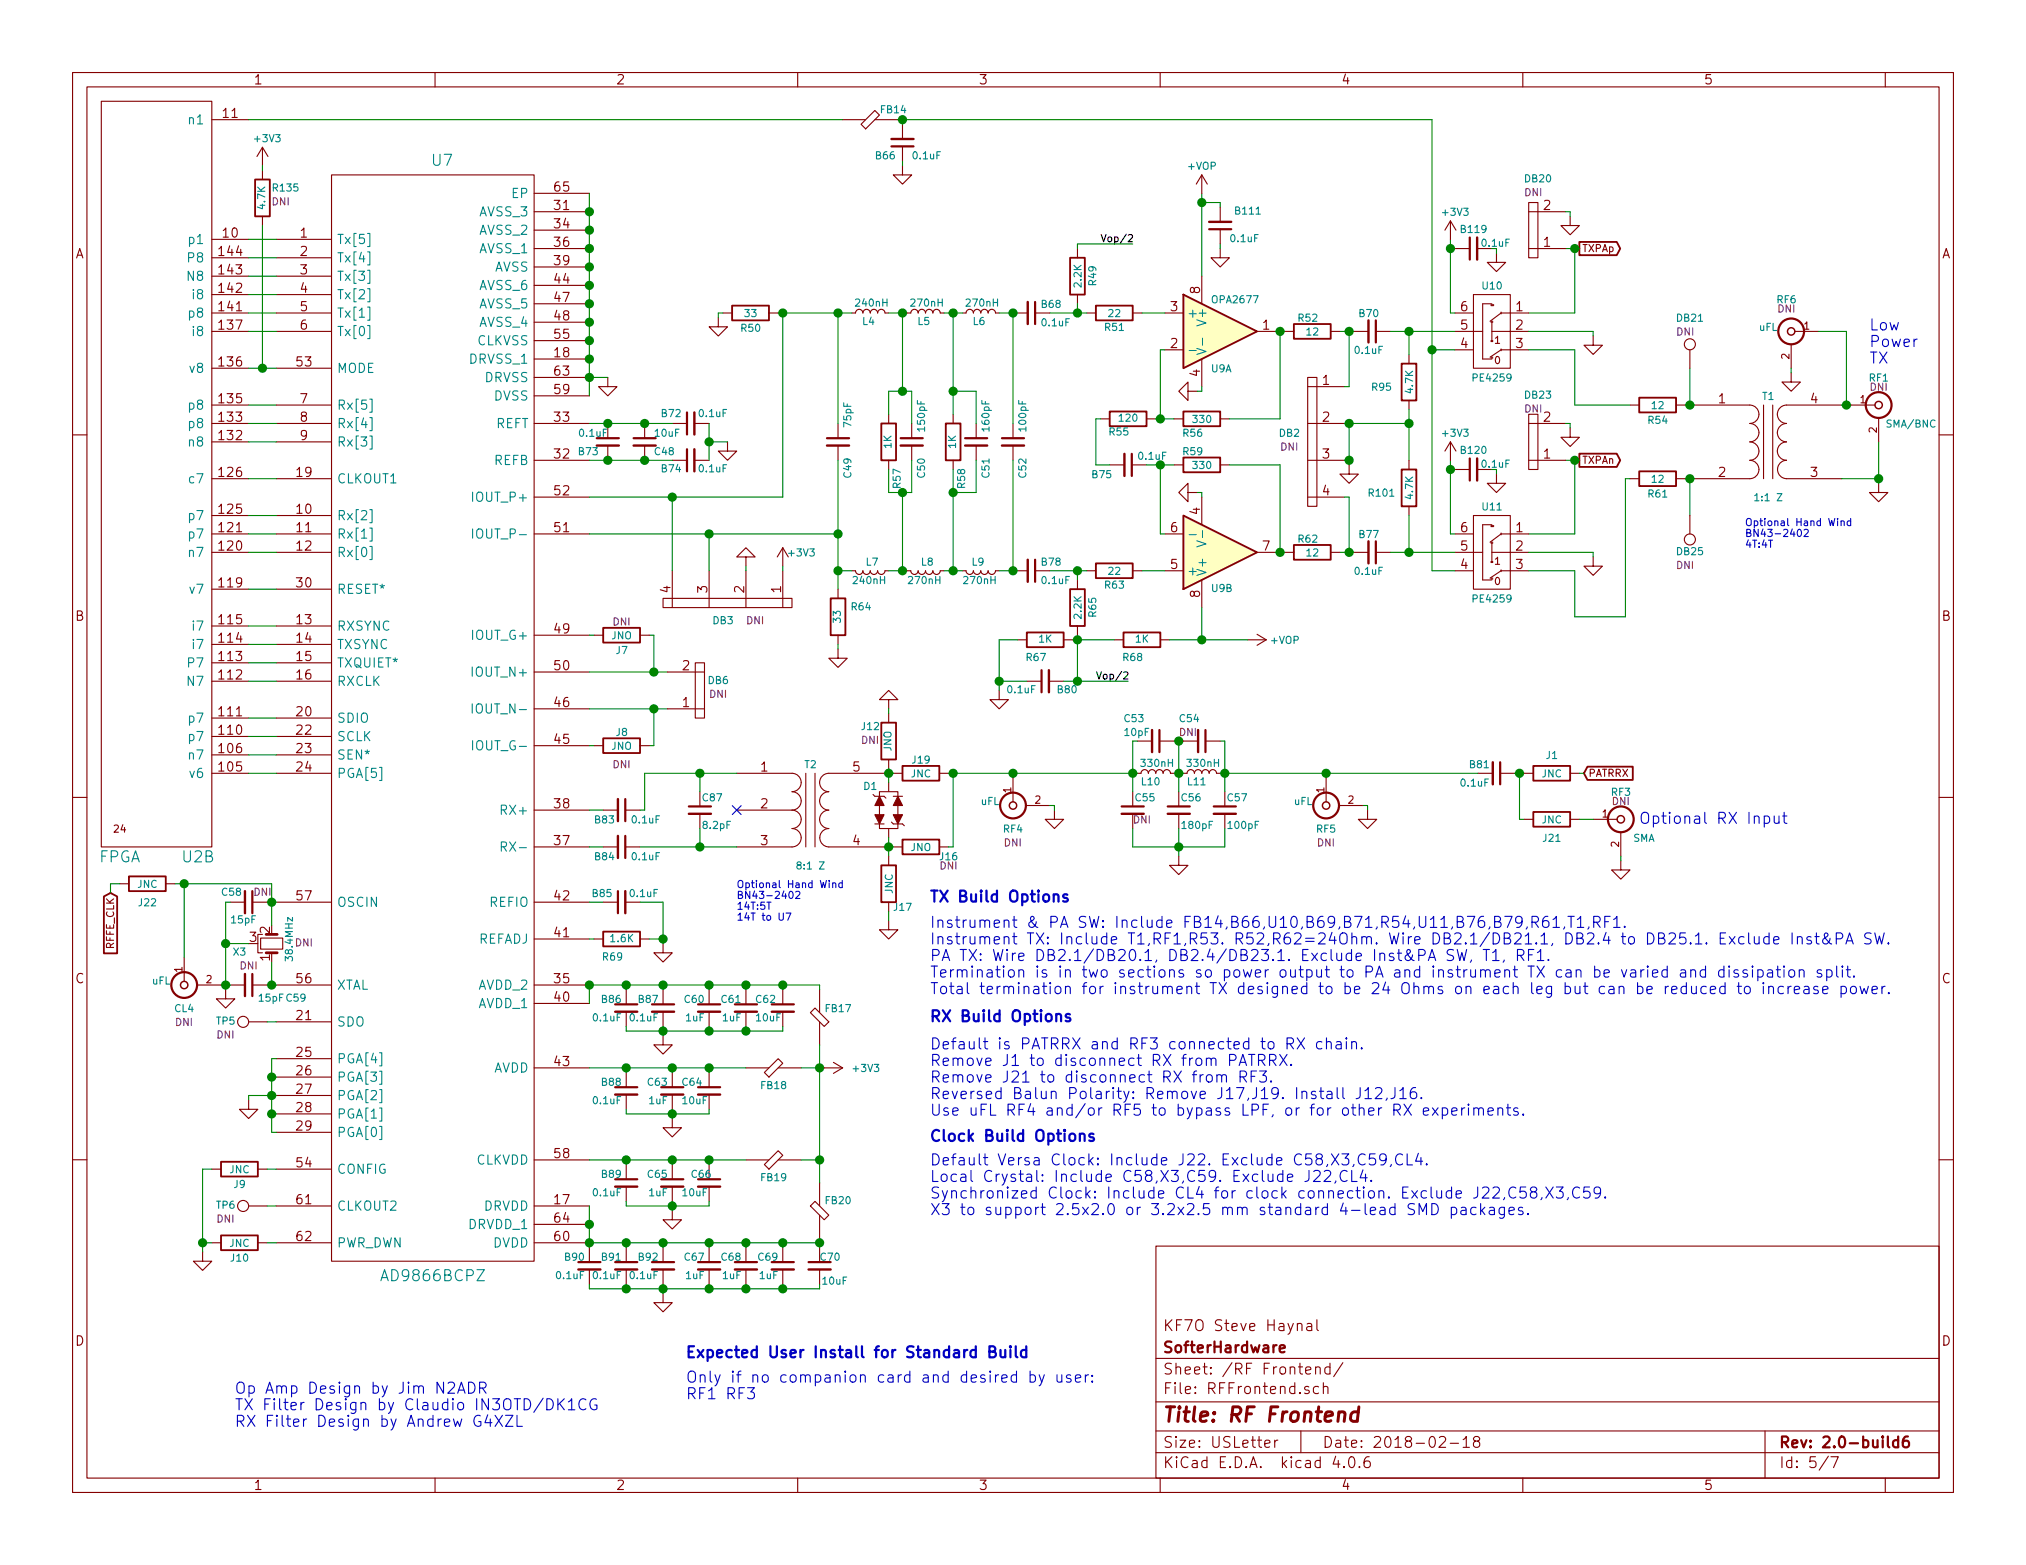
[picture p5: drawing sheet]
<svg xmlns="http://www.w3.org/2000/svg" width="279mm" height="216mm" viewBox="0 0 279 216" stroke-linecap="round" stroke-linejoin="round" font-family="sans-serif">
<defs><g id="words">
<text font-size="2.8" fill="#840000" x="160.4" y="196.2">Title: RF Frontend</text>
<g font-size="2.1" fill="#008484">
<text x="59.6" y="22.9">U7</text>
<text x="13.6" y="119">FPGA</text>
<text x="25.2" y="119">U2B</text>
<text x="52.9" y="176.8">AD9866BCPZ</text>
</g>
<g font-size="2.1" fill="#0000c2">
<text x="257.8" y="45.6">Low</text>
<text x="257.8" y="47.9">Power</text>
<text x="257.8" y="50.2">TX</text>
<text x="226.1" y="113.7">Optional RX Input</text>
<text x="128.3" y="124.5">TX Build Options</text>
<text x="128.3" y="128">Instrument &amp; PA SW: Include FB14,B66,U10,B69,B71,R54,U11,B76,B79,R61,T1,RF1.</text>
<text x="128.3" y="130.3">Instrument TX: Include T1,RF1,R53. R52,R62=24Ohm. Wire DB2.1/DB21.1, DB2.4 to DB25.1. Exclude Inst&amp;PA SW.</text>
<text x="128.3" y="132.6">PA TX: Wire DB2.1/DB20.1, DB2.4/DB23.1. Exclude Inst&amp;PA SW, T1, RF1.</text>
<text x="128.3" y="134.9">Termination is in two sections so power output to PA and instrument TX can be varied and dissipation split.</text>
<text x="128.3" y="137.2">Total termination for instrument TX designed to be 24 Ohms on each leg but can be reduced to increase power.</text>
<text x="128.3" y="141">RX Build Options</text>
<text x="128.3" y="144.8">Default is PATRRX and RF3 connected to RX chain.</text>
<text x="128.3" y="147.1">Remove J1 to disconnect RX from PATRRX.</text>
<text x="128.3" y="149.4">Remove J21 to disconnect RX from RF3.</text>
<text x="128.3" y="151.6">Reversed Balun Polarity: Remove J17,J19. Install J12,J16.</text>
<text x="128.3" y="153.9">Use uFL RF4 and/or RF5 to bypass LPF, or for other RX experiments.</text>
<text x="128.3" y="160.8">Default Versa Clock: Include J22. Exclude C58,X3,C59,CL4.</text>
<text x="128.3" y="157.5">Clock Build Options</text>
<text x="128.3" y="163.1">Local Crystal: Include C58,X3,C59. Exclude J22,CL4.</text>
<text x="128.3" y="165.4">Synchronized Clock: Include CL4 for clock connection. Exclude J22,C58,X3,C59.</text>
<text x="128.3" y="167.6">X3 to support 2.5x2.0 or 3.2x2.5 mm standard 4-lead SMD packages.</text>
<text x="94.6" y="187.3">Expected User Install for Standard Build</text>
<text x="94.6" y="190.8">Only if no companion card and desired by user:</text>
<text x="32.4" y="192.3">Op Amp Design by Jim N2ADR</text>
<text x="32.4" y="194.6">TX Filter Design by Claudio IN3OTD/DK1CG</text>
<text x="32.4" y="196.8">RX Filter Design by Andrew G4XZL</text>
<text x="94.6" y="193">RF1 RF3</text>
</g>
<g font-size="2.1" fill="#840000">
<text x="160.4" y="183.6">KF7O Steve Haynal</text>
<text x="160.4" y="189.6">Sheet: /RF Frontend/</text>
<text x="160.4" y="186.6">SofterHardware</text>
<text x="160.4" y="192.3">File: RFFrontend.sch</text>
<text x="160.4" y="202.5">KiCad E.D.A. kicad 4.0.6</text>
<text x="160.4" y="199.7">Size: USLetter</text>
<text x="182.4" y="199.7">Date: 2018-02-18</text>
<text x="245.4" y="199.7">Rev: 2.0-build6</text>
<text x="245.4" y="202.5">Id: 5/7</text>
</g>
<g font-size="1.8" fill="#840000">
<text x="35" y="11.6">1</text>
<text x="85" y="11.6">2</text>
<text x="135" y="11.6">3</text>
<text x="185" y="11.6">4</text>
<text x="235" y="11.6">5</text>
<text x="30.8" y="16.3">11</text>
<text x="76.5" y="29">31</text>
<text x="76.5" y="26.4">65</text>
<text x="212.9" y="29">2</text>
<text x="10.4" y="35.6">A</text>
<text x="30.3" y="35.3">144</text>
<text x="30.8" y="32.8">10</text>
<text x="41.4" y="32.8">1</text>
<text x="41.4" y="35.3">2</text>
<text x="76.5" y="31.5">34</text>
<text x="76.5" y="34">36</text>
<text x="212.9" y="34">1</text>
<text x="267.8" y="35.6">A</text>
<text x="30.3" y="40.4">142</text>
<text x="30.3" y="37.8">143</text>
<text x="41.4" y="37.8">3</text>
<text x="41.4" y="40.4">4</text>
<text x="76.5" y="39.1">44</text>
<text x="76.5" y="41.7">47</text>
<text x="76.5" y="36.6">39</text>
<text x="165.5" y="40.5" transform="rotate(-90 165.5 40.5)">8</text>
<text x="30.3" y="42.9">141</text>
<text x="30.3" y="45.5">137</text>
<text x="41.4" y="42.9">5</text>
<text x="41.4" y="45.5">6</text>
<text x="76.5" y="46.7">55</text>
<text x="76.5" y="44.2">48</text>
<text x="161.4" y="42.9">3</text>
<text x="174.1" y="45.5">1</text>
<text x="201.4" y="45.5">5</text>
<text x="201.4" y="42.9">6</text>
<text x="209.1" y="42.9">1</text>
<text x="209.1" y="45.5">2</text>
<text x="30.3" y="50.5">136</text>
<text x="40.9" y="50.5">53</text>
<text x="76.5" y="51.8">63</text>
<text x="76.5" y="49.3">18</text>
<text x="161.4" y="48">2</text>
<text x="165.5" y="51.9" transform="rotate(-90 165.5 51.9)">4</text>
<text x="182.4" y="53.1">1</text>
<text x="201.4" y="48">4</text>
<text x="209.1" y="48">3</text>
<text x="30.3" y="58.2">133</text>
<text x="30.3" y="55.6">135</text>
<text x="41.4" y="55.6">7</text>
<text x="41.4" y="58.2">8</text>
<text x="76.5" y="58.2">33</text>
<text x="76.5" y="54.4">59</text>
<text x="182.4" y="58.2">2</text>
<text x="212.9" y="58.2">2</text>
<text x="237" y="55.6">1</text>
<text x="249.7" y="55.6">4</text>
<text x="30.3" y="60.7">132</text>
<text x="30.3" y="65.8">126</text>
<text x="40.9" y="65.8">19</text>
<text x="41.4" y="60.7">9</text>
<text x="76.5" y="63.2">32</text>
<text x="182.4" y="63.2">3</text>
<text x="212.9" y="63.2">1</text>
<text x="237" y="65.8">2</text>
<text x="249.7" y="65.8">3</text>
<text x="30.3" y="70.9">125</text>
<text x="40.9" y="70.9">10</text>
<text x="76.5" y="68.3">52</text>
<text x="165.5" y="71" transform="rotate(-90 165.5 71)">4</text>
<text x="182.4" y="68.3">4</text>
<text x="30.3" y="75.9">120</text>
<text x="30.3" y="73.4">121</text>
<text x="40.9" y="73.4">11</text>
<text x="40.9" y="75.9">12</text>
<text x="76.5" y="73.4">51</text>
<text x="161.4" y="73.4">6</text>
<text x="174.1" y="75.9">7</text>
<text x="201.4" y="75.9">5</text>
<text x="201.4" y="73.4">6</text>
<text x="209.1" y="73.4">1</text>
<text x="209.1" y="75.9">2</text>
<text x="30.3" y="81">119</text>
<text x="40.9" y="81">30</text>
<text x="92.5" y="81.8" transform="rotate(-90 92.5 81.8)">4</text>
<text x="97.5" y="81.8" transform="rotate(-90 97.5 81.8)">3</text>
<text x="102.6" y="81.8" transform="rotate(-90 102.6 81.8)">2</text>
<text x="107.7" y="81.8" transform="rotate(-90 107.7 81.8)">1</text>
<text x="161.4" y="78.5">5</text>
<text x="165.5" y="82.4" transform="rotate(-90 165.5 82.4)">8</text>
<text x="201.4" y="78.5">4</text>
<text x="209.1" y="78.5">3</text>
<text x="10.4" y="85.6">B</text>
<text x="30.3" y="88.6">114</text>
<text x="30.3" y="86.1">115</text>
<text x="40.9" y="86.1">13</text>
<text x="40.9" y="88.6">14</text>
<text x="76.5" y="87.4">49</text>
<text x="267.8" y="85.6">B</text>
<text x="30.3" y="93.7">112</text>
<text x="30.3" y="91.2">113</text>
<text x="40.9" y="91.2">15</text>
<text x="40.9" y="93.7">16</text>
<text x="76.5" y="92.5">50</text>
<text x="94.1" y="92.5">2</text>
<text x="30.3" y="101.3">110</text>
<text x="30.3" y="98.8">111</text>
<text x="40.9" y="98.8">20</text>
<text x="40.9" y="101.3">22</text>
<text x="76.5" y="97.5">46</text>
<text x="94.1" y="97.5">1</text>
<text x="30.3" y="106.4">105</text>
<text x="30.3" y="103.9">106</text>
<text x="40.9" y="103.9">23</text>
<text x="40.9" y="106.4">24</text>
<text x="76.5" y="102.6">45</text>
<text x="104.9" y="106.4">1</text>
<text x="117.6" y="106.4">5</text>
<text x="76.5" y="111.5">38</text>
<text x="104.9" y="111.5">2</text>
<text x="76.5" y="116.6">37</text>
<text x="104.9" y="116.6">3</text>
<text x="117.6" y="116.6">4</text>
<text x="40.9" y="124.2">57</text>
<text x="76.5" y="124.2">42</text>
<text x="34.4" y="129.9">3</text>
<text x="37.2" y="128.8" transform="rotate(-90 37.2 128.8)">2</text>
<text x="76.5" y="129.3">41</text>
<text x="10.4" y="135.6">C</text>
<text x="37.2" y="132.6" transform="rotate(-90 37.2 132.6)">1</text>
<text x="40.9" y="135.6">56</text>
<text x="76.5" y="135.6">35</text>
<text x="267.8" y="135.6">C</text>
<text x="40.9" y="140.7">21</text>
<text x="76.5" y="138.2">40</text>
<text x="40.9" y="145.8">25</text>
<text x="40.9" y="148.3">26</text>
<text x="76.5" y="147.1">43</text>
<text x="40.9" y="150.9">27</text>
<text x="40.9" y="153.4">28</text>
<text x="40.9" y="156">29</text>
<text x="40.9" y="161">54</text>
<text x="76.5" y="159.8">58</text>
<text x="40.9" y="166.1">61</text>
<text x="76.5" y="166.1">17</text>
<text x="40.9" y="171.2">62</text>
<text x="76.5" y="171.2">60</text>
<text x="76.5" y="168.7">64</text>
<text x="10.4" y="185.6">D</text>
<text x="267.8" y="185.6">D</text>
<text x="35" y="205.5">1</text>
<text x="85" y="205.5">2</text>
<text x="135" y="205.5">3</text>
<text x="185" y="205.5">4</text>
<text x="235" y="205.5">5</text>
</g>
<g font-size="1.8" fill="#008484">
<text x="26.1" y="17.1">n1</text>
<text x="66.1" y="29.8">AVSS_3</text>
<text x="70.5" y="27.3">EP</text>
<text x="26.1" y="33.7">p1</text>
<text x="46.5" y="33.7">Tx[5]</text>
<text x="66.1" y="32.4">AVSS_2</text>
<text x="66.1" y="34.9">AVSS_1</text>
<text x="25.9" y="38.7">N8</text>
<text x="26" y="36.2">P8</text>
<text x="26.7" y="41.3">i8</text>
<text x="46.5" y="36.2">Tx[4]</text>
<text x="46.5" y="38.7">Tx[3]</text>
<text x="46.5" y="41.3">Tx[2]</text>
<text x="66.1" y="40">AVSS_6</text>
<text x="68.1" y="37.5">AVSS</text>
<text x="26.1" y="43.8">p8</text>
<text x="26.7" y="46.4">i8</text>
<text x="46.5" y="43.8">Tx[1]</text>
<text x="46.5" y="46.4">Tx[0]</text>
<text x="65.7" y="47.6">CLKVSS</text>
<text x="66.1" y="42.5">AVSS_5</text>
<text x="66.1" y="45.1">AVSS_4</text>
<text x="163.7" y="43.8">+</text>
<text x="166.4" y="44.6" transform="rotate(-90 166.4 44.6)">V+</text>
<text x="26.2" y="51.4">v8</text>
<text x="46.5" y="51.4">MODE</text>
<text x="64.8" y="50.2">DRVSS_1</text>
<text x="66.8" y="52.7">DRVSS</text>
<text x="26.1" y="59.1">p8</text>
<text x="26.1" y="56.5">p8</text>
<text x="46.5" y="56.5">Rx[5]</text>
<text x="46.5" y="59.1">Rx[4]</text>
<text x="68.1" y="55.2">DVSS</text>
<text x="68.3" y="59.1">REFT</text>
<text x="26.1" y="61.6">n8</text>
<text x="46.5" y="61.6">Rx[3]</text>
<text x="68.1" y="64.1">REFB</text>
<text x="26.1" y="71.8">p7</text>
<text x="26.2" y="66.7">c7</text>
<text x="46.5" y="71.8">Rx[2]</text>
<text x="46.5" y="66.7">CLKOUT1</text>
<text x="65.5" y="69.2">IOUT_P+</text>
<text x="26.1" y="76.8">n7</text>
<text x="26.1" y="74.3">p7</text>
<text x="46.5" y="74.3">Rx[1]</text>
<text x="46.5" y="76.8">Rx[0]</text>
<text x="65.9" y="74.3">IOUT_P-</text>
<text x="26.2" y="81.9">v7</text>
<text x="46.5" y="81.9">RESET*</text>
<text x="163.7" y="79.4">+</text>
<text x="166.4" y="79.5" transform="rotate(-90 166.4 79.5)">V+</text>
<text x="26.7" y="89.5">i7</text>
<text x="26.7" y="87">i7</text>
<text x="46.5" y="87">RXSYNC</text>
<text x="46.5" y="89.5">TXSYNC</text>
<text x="65.3" y="88.3">IOUT_G+</text>
<text x="25.9" y="94.6">N7</text>
<text x="26" y="92.1">P7</text>
<text x="46.5" y="92.1">TXQUIET*</text>
<text x="46.5" y="94.6">RXCLK</text>
<text x="65.4" y="93.3">IOUT_N+</text>
<text x="26.1" y="99.7">p7</text>
<text x="46.5" y="99.7">SDIO</text>
<text x="65.8" y="98.4">IOUT_N-</text>
<text x="26.1" y="102.2">p7</text>
<text x="26.1" y="104.8">n7</text>
<text x="26.2" y="107.3">v6</text>
<text x="46.5" y="102.2">SCLK</text>
<text x="46.5" y="104.8">SEN*</text>
<text x="46.5" y="107.3">PGA[5]</text>
<text x="65.7" y="103.5">IOUT_G-</text>
<text x="69.4" y="112.4">RX+</text>
<text x="69.8" y="117.5">RX-</text>
<text x="46.5" y="125.1">OSCIN</text>
<text x="67.5" y="125.1">REFIO</text>
<text x="65.8" y="130.2">REFADJ</text>
<text x="46.5" y="136.5">XTAL</text>
<text x="65.9" y="136.5">AVDD_2</text>
<text x="46.5" y="141.6">SDO</text>
<text x="65.9" y="139.1">AVDD_1</text>
<text x="46.5" y="146.7">PGA[4]</text>
<text x="46.5" y="149.2">PGA[3]</text>
<text x="67.9" y="148">AVDD</text>
<text x="46.5" y="151.8">PGA[2]</text>
<text x="46.5" y="154.3">PGA[1]</text>
<text x="46.5" y="161.9">CONFIG</text>
<text x="46.5" y="156.8">PGA[0]</text>
<text x="65.5" y="160.7">CLKVDD</text>
<text x="46.5" y="167">CLKOUT2</text>
<text x="66.6" y="167">DRVDD</text>
<text x="46.5" y="172.1">PWR_DWN</text>
<text x="64.6" y="169.5">DRVDD_1</text>
<text x="67.9" y="172.1">DVDD</text>
</g>
<g font-size="1.4" fill="#008484">
<text x="121.5" y="15.6">FB14</text>
<text x="35.2" y="19.6">+3V3</text>
<text x="120.8" y="22">B66</text>
<text x="126" y="22">0.1uF</text>
<text x="163.9" y="23.4">+VOP</text>
<text x="36.6" y="28.8" transform="rotate(-90 36.6 28.8)">4.7K</text>
<text x="37.7" y="26.4">R135</text>
<text x="170.4" y="29.6">B111</text>
<text x="199" y="29.8">+3V3</text>
<text x="210.3" y="25.1">DB20</text>
<text x="169.8" y="33.4">0.1uF</text>
<text x="201.5" y="32.1">B119</text>
<text x="149.1" y="39.5" transform="rotate(-90 149.1 39.5)">2.2K</text>
<text x="151.2" y="39.3" transform="rotate(-90 151.2 39.3)">R49</text>
<text x="167.3" y="41.8">OPA2677</text>
<text x="204.5" y="39.9">U10</text>
<text x="245.1" y="41.8">RF6</text>
<text x="102.2" y="45.8">R50</text>
<text x="102.7" y="43.7">33</text>
<text x="118.1" y="42.3">240nH</text>
<text x="119" y="44.8">L4</text>
<text x="125.7" y="42.3">270nH</text>
<text x="126.6" y="44.8">L5</text>
<text x="133.3" y="42.3">270nH</text>
<text x="134.2" y="44.8">L6</text>
<text x="143.7" y="42.5">B68</text>
<text x="143.7" y="45">0.1uF</text>
<text x="152.4" y="45.6">R51</text>
<text x="152.9" y="43.7">22</text>
<text x="179.1" y="44.4">R52</text>
<text x="180.2" y="46.3">12</text>
<text x="187.5" y="43.7">B70</text>
<text x="231.3" y="44.4">DB21</text>
<text x="242.6" y="45.6">uFL</text>
<text x="167" y="51.4">U9A</text>
<text x="186.9" y="48.8">0.1uF</text>
<text x="189.2" y="53.9">R95</text>
<text x="203.3" y="52.6">PE4259</text>
<text x="257.8" y="52.6">RF1</text>
<text x="91.3" y="57.5">B72</text>
<text x="96.5" y="57.5">0.1uF</text>
<text x="117.4" y="58.9" transform="rotate(-90 117.4 58.9)">75pF</text>
<text x="127.6" y="59.4" transform="rotate(-90 127.6 59.4)">150pF</text>
<text x="136.4" y="59.4" transform="rotate(-90 136.4 59.4)">160pF</text>
<text x="141.5" y="59.4" transform="rotate(-90 141.5 59.4)">100pF</text>
<text x="154.4" y="58.2">120</text>
<text x="164.6" y="58.3">330</text>
<text x="194.9" y="54.2" transform="rotate(-90 194.9 54.2)">4.7K</text>
<text x="210.3" y="55">DB23</text>
<text x="227.3" y="58.5">R54</text>
<text x="227.8" y="56.4">12</text>
<text x="243.1" y="55.2">T1</text>
<text x="260.3" y="59">SMA/BNC</text>
<text x="79.8" y="62.8">B73</text>
<text x="80" y="60.2">0.1uF</text>
<text x="90.3" y="62.8">C48</text>
<text x="90.4" y="60.2">10uF</text>
<text x="91.3" y="65.2">B74</text>
<text x="96.5" y="65.2">0.1uF</text>
<text x="117.4" y="65.9" transform="rotate(-90 117.4 65.9)">C49</text>
<text x="122.9" y="61.8" transform="rotate(-90 122.9 61.8)">1K</text>
<text x="127.6" y="65.9" transform="rotate(-90 127.6 65.9)">C50</text>
<text x="131.8" y="61.8" transform="rotate(-90 131.8 61.8)">1K</text>
<text x="136.4" y="65.9" transform="rotate(-90 136.4 65.9)">C51</text>
<text x="141.5" y="65.9" transform="rotate(-90 141.5 65.9)">C52</text>
<text x="150.6" y="66">B75</text>
<text x="153" y="60.1">R55</text>
<text x="157.1" y="63.4">0.1uF</text>
<text x="163.2" y="60.2">R56</text>
<text x="163.2" y="62.8">R59</text>
<text x="164.6" y="64.7">330</text>
<text x="176.4" y="60.2">DB2</text>
<text x="199" y="60.2">+3V3</text>
<text x="201.5" y="62.6">B120</text>
<text x="124.2" y="67.3" transform="rotate(-90 124.2 67.3)">R57</text>
<text x="133.1" y="67.3" transform="rotate(-90 133.1 67.3)">R58</text>
<text x="188.8" y="68.5">R101</text>
<text x="194.9" y="68.8" transform="rotate(-90 194.9 68.8)">4.7K</text>
<text x="204.5" y="70.4">U11</text>
<text x="227.3" y="68.6">R61</text>
<text x="227.8" y="66.6">12</text>
<text x="242.2" y="69.1">1:1 Z</text>
<text x="108.9" y="76.8">+3V3</text>
<text x="179.1" y="74.9">R62</text>
<text x="180.2" y="76.8">12</text>
<text x="187.5" y="74.2">B77</text>
<text x="231.3" y="76.6">DB25</text>
<text x="117.8" y="80.6">240nH</text>
<text x="119.5" y="78">L7</text>
<text x="125.4" y="80.6">270nH</text>
<text x="127.1" y="78">L8</text>
<text x="133" y="80.6">270nH</text>
<text x="134.1" y="78">L9</text>
<text x="143.7" y="78">B78</text>
<text x="143.7" y="80.6">0.1uF</text>
<text x="152.4" y="81.2">R63</text>
<text x="152.9" y="79.3">22</text>
<text x="167.1" y="81.7">U9B</text>
<text x="186.9" y="79.3">0.1uF</text>
<text x="203.3" y="83.1">PE4259</text>
<text x="84.3" y="88.2">JNO</text>
<text x="98.3" y="86.1">DB3</text>
<text x="116" y="85.9" transform="rotate(-90 116 85.9)">33</text>
<text x="117.4" y="84.2">R64</text>
<text x="143.3" y="88.6">1K</text>
<text x="149.1" y="85.3" transform="rotate(-90 149.1 85.3)">2.2K</text>
<text x="151.2" y="85.1" transform="rotate(-90 151.2 85.1)">R65</text>
<text x="156.6" y="88.6">1K</text>
<text x="175.3" y="88.8">+VOP</text>
<text x="85" y="90.2">J7</text>
<text x="97.7" y="94.4">DB6</text>
<text x="139" y="95.6">0.1uF</text>
<text x="141.6" y="91.2">R67</text>
<text x="145.9" y="95.6">B80</text>
<text x="154.9" y="91.2">R68</text>
<text x="85" y="101.5">J8</text>
<text x="118.9" y="100.7">J12</text>
<text x="155.1" y="99.6">C53</text>
<text x="162.7" y="99.6">C54</text>
<text x="84.3" y="103.4">JNO</text>
<text x="111" y="106">T2</text>
<text x="122.9" y="103.7" transform="rotate(-90 122.9 103.7)">JNO</text>
<text x="125.6" y="107.2">JNC</text>
<text x="125.9" y="105.3">J19</text>
<text x="157.5" y="105.8">330nH</text>
<text x="163.8" y="105.8">330nH</text>
<text x="202.7" y="106">B81</text>
<text x="212.6" y="107.2">JNC</text>
<text x="213.2" y="104.7">J1</text>
<text x="82.1" y="113.6">B83</text>
<text x="87.2" y="113.6">0.1uF</text>
<text x="96.9" y="110.5">C87</text>
<text x="119.2" y="109">D1</text>
<text x="135.3" y="111">uFL</text>
<text x="156.6" y="110.5">C55</text>
<text x="157.5" y="108.3">L10</text>
<text x="163" y="110.5">C56</text>
<text x="163.8" y="108.3">L11</text>
<text x="169.3" y="110.5">C57</text>
<text x="178.4" y="111">uFL</text>
<text x="201.5" y="108.5">0.1uF</text>
<text x="212.6" y="113.6">JNC</text>
<text x="222.2" y="109.8">RF3</text>
<text x="82.1" y="118.7">B84</text>
<text x="87.2" y="118.7">0.1uF</text>
<text x="97" y="114.4">8.2pF</text>
<text x="110.2" y="119.9">8:1 Z</text>
<text x="125.6" y="117.4">JNO</text>
<text x="129.7" y="118.7">J16</text>
<text x="138.4" y="114.9">RF4</text>
<text x="163.1" y="114.4">180pF</text>
<text x="169.4" y="114.4">100pF</text>
<text x="181.6" y="114.9">RF5</text>
<text x="212.9" y="116.1">J21</text>
<text x="225.2" y="116.1">SMA</text>
<text x="18.9" y="122.5">JNC</text>
<text x="19.2" y="125">J22</text>
<text x="30.6" y="123.6">C58</text>
<text x="81.7" y="123.7">B85</text>
<text x="86.9" y="123.7">0.1uF</text>
<text x="123.1" y="123.3" transform="rotate(-90 123.1 123.3)">JNC</text>
<text x="123.3" y="125.7">J17</text>
<text x="32" y="127.4">15pF</text>
<text x="32.2" y="131.8">X3</text>
<text x="84.2" y="130">1.6K</text>
<text x="21" y="135.8">uFL</text>
<text x="40.4" y="132.3" transform="rotate(-90 40.4 132.3)">38.4MHz</text>
<text x="83.2" y="132.5">R69</text>
<text x="24.1" y="139.6">CL4</text>
<text x="29.8" y="141.4">TP5</text>
<text x="35.8" y="138.2">15pF C59</text>
<text x="81.9" y="140.9">0.1uF</text>
<text x="83" y="138.4">B86</text>
<text x="86.9" y="140.9">0.1uF</text>
<text x="88.1" y="138.4">B87</text>
<text x="94.4" y="138.4">C60</text>
<text x="94.6" y="140.9">1uF</text>
<text x="99.5" y="138.4">C61</text>
<text x="99.7" y="140.9">1uF</text>
<text x="104.3" y="138.4">C62</text>
<text x="104.3" y="140.9">10uF</text>
<text x="113.9" y="139.6">FB17</text>
<text x="83" y="149.8">B88</text>
<text x="89.4" y="149.8">C63</text>
<text x="94.1" y="149.8">C64</text>
<text x="117.8" y="147.9">+3V3</text>
<text x="81.9" y="152.3">0.1uF</text>
<text x="89.5" y="152.3">1uF</text>
<text x="94.2" y="152.3">10uF</text>
<text x="105" y="150.2">FB18</text>
<text x="31.6" y="161.8">JNC</text>
<text x="29.8" y="166.8">TP6</text>
<text x="32.3" y="163.9">J9</text>
<text x="81.9" y="165">0.1uF</text>
<text x="83" y="162.5">B89</text>
<text x="89.4" y="162.5">C65</text>
<text x="89.5" y="165">1uF</text>
<text x="94.2" y="165">10uF</text>
<text x="95.4" y="162.5">C66</text>
<text x="105" y="162.9">FB19</text>
<text x="113.9" y="166.1">FB20</text>
<text x="31.6" y="172">JNC</text>
<text x="77.9" y="173.9">B90</text>
<text x="83" y="173.9">B91</text>
<text x="88.1" y="173.9">B92</text>
<text x="94.4" y="173.9">C67</text>
<text x="99.5" y="173.9">C68</text>
<text x="104.6" y="173.9">C69</text>
<text x="113.2" y="173.9">C70</text>
<text x="31.9" y="174">J10</text>
<text x="76.8" y="176.5">0.1uF</text>
<text x="81.9" y="176.5">0.1uF</text>
<text x="86.9" y="176.5">0.1uF</text>
<text x="94.6" y="176.5">1uF</text>
<text x="99.7" y="176.5">1uF</text>
<text x="104.7" y="176.5">1uF</text>
<text x="113.5" y="177.2">10uF</text>
</g>
<g font-size="1.4" fill="#840084">
<text x="37.5" y="28.3">DNI</text>
<text x="210.3" y="27.1">DNI</text>
<text x="231.2" y="46.3">DNI</text>
<text x="245.2" y="43.1">DNI</text>
<text x="257.9" y="53.9">DNI</text>
<text x="210.3" y="56.9">DNI</text>
<text x="176.6" y="62.2">DNI</text>
<text x="231.2" y="78.5">DNI</text>
<text x="84.5" y="86.3">DNI</text>
<text x="102.9" y="86.1">DNI</text>
<text x="97.8" y="96.3">DNI</text>
<text x="162.6" y="101.5">DNI</text>
<text x="84.5" y="106">DNI</text>
<text x="118.8" y="102.6">DNI</text>
<text x="156.3" y="113.6">DNI</text>
<text x="222.3" y="111">DNI</text>
<text x="129.6" y="119.9">DNI</text>
<text x="138.5" y="116.8">DNI</text>
<text x="181.7" y="116.8">DNI</text>
<text x="35" y="123.6">DNI</text>
<text x="40.7" y="130.6">DNI</text>
<text x="33.1" y="133.7">DNI</text>
<text x="24.2" y="141.5">DNI</text>
<text x="29.9" y="143.3">DNI</text>
<text x="29.9" y="168.7">DNI</text>
</g>
<g font-size="1.4">
<text x="151.8" y="33.4">Vop/2</text>
<text x="151.1" y="93.7">Vop/2</text>
</g>
<g font-size="1.4" fill="#008400">
<text x="204.4" y="34">0.1uF</text>
<text x="204.4" y="64.5">0.1uF</text>
<text x="155.1" y="101.5">10pF</text>
</g>
<g font-size="1.4" fill="#840000">
<text x="218.2" y="34.8">TXPAp</text>
<text x="206.1" y="47.4">1</text>
<text x="248.8" y="45.5">1</text>
<text x="206.1" y="50.2">0</text>
<text x="246.8" y="49.5" transform="rotate(-90 246.8 49.5)">2</text>
<text x="256.5" y="55.6">1</text>
<text x="258.8" y="59.7" transform="rotate(-90 258.8 59.7)">2</text>
<text x="218.2" y="64">TXPAn</text>
<text x="206.1" y="77.9">1</text>
<text x="206.1" y="80.7">0</text>
<text x="219.1" y="107.2">PATRRX</text>
<text x="139.4" y="109.3" transform="rotate(-90 139.4 109.3)">1</text>
<text x="142.7" y="110.9">2</text>
<text x="182.6" y="109.3" transform="rotate(-90 182.6 109.3)">1</text>
<text x="185.9" y="110.9">2</text>
<text x="221" y="112.8">1</text>
<text x="15.7" y="114.9">24</text>
<text x="223.3" y="116.8" transform="rotate(-90 223.3 116.8)">2</text>
<text x="15.7" y="131" transform="rotate(-90 15.7 131)">RFFE_CLK</text>
<text x="25.1" y="134.1" transform="rotate(-90 25.1 134.1)">1</text>
<text x="28.4" y="135.6">2</text>
</g>
<g font-size="1.4" fill="#0000c2">
<text x="240.7" y="72.6">Optional Hand Wind</text>
<text x="240.7" y="74.1">BN43-2402</text>
<text x="240.7" y="75.6">4T:4T</text>
<text x="101.6" y="122.5">Optional Hand Wind</text>
<text x="101.6" y="124">BN43-2402</text>
<text x="101.6" y="125.5">14T:5T</text>
<text x="101.6" y="127">14T to U7</text>
</g>
</g></defs>
<g fill="none" stroke="#840000" stroke-width=".15">
<path d="M10 10h259.4v195.9h-259.4zM12 12h255.4v191.9h-255.4zM14 14h15.2v102.8h-15.2zM29.2 16.5h5.1M60 10v2M110 10v2M116.2 16.5h3.2M118.7 17.1l1.9-1.9 .7 .7-1.9 1.9zM120.7 16.5h3.1M124.5 17.1v2.1M160 10v2M210 10v2"/>
<path d="M260 10v2M29.2 33h5.1M29.2 35.6h5.1M29.2 38.1h5.1M36.2 20.3v2.6M36.2 23.5v1.3M36.2 29.8v1.3M36.2 20.3l-.8 1.3M36.2 20.3l.8 1.3M38.1 33h7.6M38.1 35.6h7.6M38.1 38.1h7.6"/>
<path d="M45.7 24.1h28v149.9h-28zM73.7 29.2h7.6M73.7 31.8h7.6M73.7 39.4h7.6M73.7 26.7h7.6M73.7 34.3h7.6M73.7 36.8h7.6M124.5 22.9v1.2h1.2l-1.2 1.3-1.3-1.3h1.3M124.5 20.2v2M148.6 34.3v1.3M165.7 24.1v2.6M165.7 38.1v3.8"/>
<path d="M165.7 24.1l-.7 1.3M165.7 24.1l.8 1.3M168.3 34.3v1.3h1.2l-1.2 1.2-1.3-1.2h1.3M168.3 28.6v2M168.3 31.6v2.1M200 30.5l-.7 1.3M200 30.5v2.5M200 30.5l.8 1.3M200.7 34.3h2M203.7 34.3h2M206.4 34.9v1.3h1.2l-1.2 1.3-1.3-1.3h1.3M210.8 27.9h1.3v7.7h-1.3z"/>
<path d="M210.8 29.2h5.1M210.8 34.3h5.1M216.5 29.8v1.3h1.3l-1.3 1.3-1.2-1.3h1.2M10 60h2M29.2 40.6h5.1M29.2 43.2h5.1M29.2 45.7h5.1M29.2 55.9h5.1M29.2 58.4h5.1M29.2 50.8h5.1M38.1 40.6h7.6M38.1 43.2h7.6"/>
<path d="M38.1 45.7h7.6M38.1 55.9h7.6M38.1 58.4h7.6M38.1 50.8h7.6M73.7 58.4h7.6M73.7 52.1h7.6M73.7 47h7.6M73.7 41.9h7.6M73.7 49.5h7.6M73.7 44.5h7.6M73.7 54.6h7.6M83.8 52.1v1.2h1.3l-1.3 1.3-1.3-1.3h1.3"/>
<path d="M83.8 58.4v2.1M88.9 58.4v2.1M92.7 58.4h2M95.8 58.4h2M99.1 43.8v1.3h1.2l-1.2 1.3-1.3-1.3h1.3M99.7 43.2h1.3M106 43.2h1.3M115.6 58.4v2.1M117.5 43.2h.5a.51 .51 0 0 1 .5-.5 .51 .51 0 0 1 .5 .5 .51 .51 0 0 1 .5-.5 .51 .51 0 0 1 .5 .5 .51 .51 0 0 1 .5-.5 .51 .51 0 0 1 .5 .5 .51 .51 0 0 1 .5-.5 .51 .51 0 0 1 .5 .5h.6M122.6 57.2v1.2M125.1 43.2h.5a.51 .51 0 0 1 .5-.5 .51 .51 0 0 1 .5 .5 .51 .51 0 0 1 .5-.5 .51 .51 0 0 1 .5 .5 .51 .51 0 0 1 .5-.5 .51 .51 0 0 1 .6 .5 .51 .51 0 0 1 .5-.5 .51 .51 0 0 1 .5 .5h.5M125.7 58.4v2.1"/>
<path d="M131.4 57.2v1.2M132.7 43.2h.5a.51 .51 0 0 1 .5-.5 .51 .51 0 0 1 .5 .5 .51 .51 0 0 1 .5-.5 .51 .51 0 0 1 .6 .5 .51 .51 0 0 1 .5-.5 .51 .51 0 0 1 .5 .5 .51 .51 0 0 1 .5-.5 .51 .51 0 0 1 .5 .5h.5M134.6 58.4v2.1M139.7 43.2h2M139.7 58.4v2.1M142.7 43.2h2.1M148.6 40.6v1.3M149.9 43.2h1.2M151.8 57.8h1.2M156.2 43.2h1.3M158.1 57.8h1.3M160.7 43.2h2.5"/>
<path d="M160.7 48.3h2.5M161.9 57.8h1.3M163.8 54v-1.3l-1.2 1.3 1.2 1.2v-1.2h1.3M165.7 49.5v3.8M168.3 57.8h1.2M173.4 45.7h2.5M177.2 45.7h1.2M180.3 52.1h1.3v17.8h-1.3zM180.3 58.4h5.1M180.3 53.3h5.1M183.5 45.7h1.3M186.7 45.7h2"/>
<path d="M189.7 45.7h2.1M194.3 48.9v1.3M194.3 55.2v1.3M200.7 43.2h2.5M200.7 45.7h3.8M200.7 48.3h2.5M203.2 40.6h5.1v10.2h-5.1zM205.6 47h.3M205.6 44.5h.3M205.6 49.4h.3M205.6 49.3h.3M205.6 47.1h.3"/>
<path d="M205.6 44.3h.3M205.6 42.2h.4M205.6 42h.4M205.7 45.7h5.1M205.7 41.9h-1.2v7.6h1.2M205.7 44.5v2.5M207 43.1v.2M207 48.1v.3M210.8 57.2h1.3v7.6h-1.3zM210.8 43.2h-3.8l-1.5 1.1M210.8 58.4h5.1M210.8 48.3h-3.8l-1.5 1"/>
<path d="M216.5 59.1v1.2h1.3l-1.3 1.3-1.2-1.3h1.2M219.7 46.4v1.2h1.3l-1.3 1.3-1.3-1.3h1.3M224.8 55.9h1.3M231.1 55.9h1.3M233 48.3v2.5M233.7 55.9h7.6a1.27 1.27 0 0 1 1.3 1.3 1.27 1.27 0 0 1-1.3 1.2 1.27 1.27 0 0 1 1.3 1.3 1.27 1.27 0 0 1-1.3 1.3 1.27 1.27 0 0 1 1.3 1.2 1.27 1.27 0 0 1-1.3 1.3 1.27 1.27 0 0 1 1.3 1.3 1.27 1.27 0 0 1-1.3 1.2h-7.6M243.2 55.9v10.1M244.5 55.9v10.1M247 51.4v1.3h1.3l-1.3 1.3-1.3-1.3h1.3M247 47.5v3.3M247.5 45.7h3.3M254 55.9h-7.6a1.27 1.27 0 0 0-1.3 1.3 1.27 1.27 0 0 0 1.3 1.2 1.27 1.27 0 0 0-1.3 1.3 1.27 1.27 0 0 0 1.3 1.3 1.27 1.27 0 0 0-1.3 1.2 1.27 1.27 0 0 0 1.3 1.3 1.27 1.27 0 0 0-1.3 1.3 1.27 1.27 0 0 0 1.3 1.2h7.6"/>
<path d="M255.3 55.9h3.3M259.1 57.7v3.3M267.4 60h2M29.2 61h5.1M29.2 71.1h5.1M29.2 73.7h5.1M29.2 76.2h5.1M29.2 66h5.1M38.1 61h7.6M38.1 71.1h7.6M38.1 73.7h7.6M38.1 76.2h7.6"/>
<path d="M38.1 66h7.6M73.7 73.7h7.6M73.7 63.5h7.6M73.7 68.6h7.6M83.8 61.5v2M88.9 61.5v2M92.7 78.7v5.1M92.7 63.5h2M95.8 63.5h2M97.8 78.7v5.1M100.3 61v1.2h1.3l-1.3 1.3-1.2-1.3h1.2M102.9 76.8h1.2l-1.2-1.2-1.3 1.2h1.3v1.3"/>
<path d="M102.9 78.7v5.1M107.9 75.6v2.5M107.9 78.7v5.1M107.9 75.6l-.7 1.2M107.9 75.6l.8 1.2M115.6 61.5v2M117.5 78.7h.5a.51 .51 0 0 0 .5 .5 .51 .51 0 0 0 .5-.5 .51 .51 0 0 0 .5 .5 .51 .51 0 0 0 .5-.5 .51 .51 0 0 0 .5 .5 .51 .51 0 0 0 .5-.5 .51 .51 0 0 0 .5 .5 .51 .51 0 0 0 .5-.5h.6M122.6 63.5v1.3M125.1 78.7h.5a.51 .51 0 0 0 .5 .5 .51 .51 0 0 0 .5-.5 .51 .51 0 0 0 .5 .5 .51 .51 0 0 0 .5-.5 .51 .51 0 0 0 .5 .5 .51 .51 0 0 0 .6-.5 .51 .51 0 0 0 .5 .5 .51 .51 0 0 0 .5-.5h.5M125.7 61.5v2M131.4 63.5v1.3M132.7 78.7h.5a.51 .51 0 0 0 .5 .5 .51 .51 0 0 0 .5-.5 .51 .51 0 0 0 .5 .5 .51 .51 0 0 0 .6-.5 .51 .51 0 0 0 .5 .5 .51 .51 0 0 0 .5-.5 .51 .51 0 0 0 .5 .5 .51 .51 0 0 0 .5-.5h.5"/>
<path d="M134.6 61.5v2M139.7 78.7h2M139.7 61.5v2M142.7 78.7h2.1M149.9 78.7h1.2M153 64.1h2.1M156.1 64.1h2M156.2 78.7h1.3M160.7 73.7h2.5M160.7 78.7h2.5M161.9 64.1h1.3M163.8 67.9v-1.2l-1.2 1.2 1.2 1.3v-1.3h1.3"/>
<path d="M165.7 68.6v3.8M168.3 64.1h1.2M173.4 76.2h2.5M177.2 76.2h1.2M180.3 63.5h5.1M180.3 68.6h5.1M183.5 76.2h1.3M186.1 64.1v1.3h1.2l-1.2 1.3-1.3-1.3h1.3M186.7 76.2h2M189.7 76.2h2.1M194.3 63.5v1.3M194.3 69.9v1.2"/>
<path d="M200 61v2.5M200 61l-.7 1.2M200 61l.8 1.2M200.7 73.7h2.5M200.7 76.2h3.8M200.7 78.7h2.5M200.7 64.8h2M203.2 71.1h5.1v10.2h-5.1zM203.7 64.8h2M205.6 79.9h.3M205.6 79.8h.3M205.6 77.6h.3"/>
<path d="M205.6 77.5h.3M205.6 74.9h.3M205.6 74.8h.3M205.6 72.6h.4M205.6 72.5h.4M205.7 76.2h5.1M205.7 72.4h-1.2v7.6h1.2M205.7 74.9v2.6M206.4 65.4v1.3h1.2l-1.2 1.2-1.3-1.2h1.3M207 73.5v.3M207 78.6v.3M210.8 73.7h-3.8l-1.5 1.1"/>
<path d="M210.8 63.5h5.1M210.8 78.7h-3.8l-1.5 1.1M219.7 76.8v1.3h1.3l-1.3 1.3-1.3-1.3h1.3M224.8 66h1.3M231.1 66h1.3M233 71.1v2.6M259.1 66.7v1.2h1.2l-1.2 1.3-1.3-1.3h1.3M14 96.5h.1M29.2 99.1h5.1M29.2 81.3h5.1M29.2 86.4h5.1M29.2 88.9h5.1"/>
<path d="M29.2 91.4h5.1M29.2 94h5.1M38.1 99.1h7.6M38.1 81.3h7.6M38.1 86.4h7.6M38.1 88.9h7.6M38.1 91.4h7.6M38.1 94h7.6M73.7 92.7h7.6M73.7 97.8h7.6M73.7 87.6h7.6M81.9 87.6h1.3"/>
<path d="M88.3 87.6h1.2M91.4 82.6h17.8v1.2h-17.8zM92.1 92.7h5.1M92.1 97.8h5.1M95.9 91.4h1.3v7.7h-1.3zM115.6 89.5v1.3h1.2l-1.2 1.3-1.3-1.3h1.3M115.6 81.3v1.3M115.6 87.6v1.3M122.6 96.5h1.2l-1.2-1.2-1.3 1.2h1.3v1.3M122.6 98.4v1.3M137.8 95.3v1.2h1.3l-1.3 1.3-1.3-1.3h1.3M140.3 88.3h1.3"/>
<path d="M141.6 94h2M144.7 94h2M146.7 88.3h1.3M148.6 80v1.3M148.6 86.4v1.2M153.7 88.3h1.2M160 88.3h1.3M165.7 80v3.8M172.1 88.3h2.5M173.4 87.5l1.2 .8M174.6 88.3l-1.2 .7M10 110h2"/>
<path d="M29.2 101.6h5.1M29.2 104.1h5.1M29.2 106.7h5.1M38.1 101.6h7.6M38.1 104.1h7.6M38.1 106.7h7.6M73.7 102.9h7.6M73.7 116.8h7.6M73.7 111.8h7.6M81.9 102.9h1.3M83.2 116.8h2M83.2 111.8h2"/>
<path d="M86.2 116.8h2.1M86.2 111.8h2.1M88.3 102.9h1.2M96.5 109.2v2.1M96.5 112.3v2M101.6 106.7h7.6a1.27 1.27 0 0 1 1.3 1.3 1.27 1.27 0 0 1-1.3 1.2 1.27 1.27 0 0 1 1.3 1.3 1.27 1.27 0 0 1-1.3 1.3M101.6 111.8h7.6M109.2 111.8a1.27 1.27 0 0 1 1.3 1.2 1.27 1.27 0 0 1-1.3 1.3 1.27 1.27 0 0 1 1.3 1.3 1.27 1.27 0 0 1-1.3 1.2h-7.6M111.1 106.7v10.1M112.4 106.7v10.1M120.4 109.6l.2 .3h1.3l.3 .2M120.6 113.7h1.3"/>
<path d="M121.3 113.7v.6h2.5v-.6M121.3 109.9v-.7h2.5v.7M121.3 111.1v1.3M121.9 106.7h-7.6a1.27 1.27 0 0 0-1.3 1.3 1.27 1.27 0 0 0 1.3 1.2 1.27 1.27 0 0 0-1.3 1.3 1.27 1.27 0 0 0 1.3 1.3 1.27 1.27 0 0 0-1.3 1.2 1.27 1.27 0 0 0 1.3 1.3 1.27 1.27 0 0 0-1.2 1.3 1.27 1.27 0 0 0 1.2 1.2h7.6M122.6 104.8v1.2M122.6 108v1.2M122.6 114.3v1.3M122.6 118.1v1.3M122.9 113.4l.3 .3h1.3l.2 .2M123.2 106.7h1.3M123.2 116.8h1.3M123.2 109.9h1.3"/>
<path d="M123.8 111.1v1.3M129.5 106.7h1.3M129.5 116.8h1.3M139.7 107.3v3.3M141.5 111.1h3.3M145.4 111.8v1.2h1.3l-1.3 1.3-1.3-1.3h1.3M156.2 109.2v2.1M156.2 112.3v2M156.8 106.7h.6a.51 .51 0 0 1 .5-.5 .51 .51 0 0 1 .5 .5 .51 .51 0 0 1 .5-.5 .51 .51 0 0 1 .5 .5 .51 .51 0 0 1 .5-.5 .51 .51 0 0 1 .5 .5 .51 .51 0 0 1 .5-.5 .51 .51 0 0 1 .5 .5h.5M156.8 102.2h2.1M159.9 102.2h2M162.6 118.1v1.3h1.2l-1.2 1.3-1.3-1.3h1.3"/>
<path d="M162.6 109.2v2.1M162.6 112.3v2M163.2 106.7h.5a.51 .51 0 0 1 .5-.5 .51 .51 0 0 1 .5 .5 .51 .51 0 0 1 .5-.5 .51 .51 0 0 1 .5 .5 .51 .51 0 0 1 .5-.5 .51 .51 0 0 1 .6 .5 .51 .51 0 0 1 .5-.5 .51 .51 0 0 1 .5 .5h.5M163.2 102.2h2M166.2 102.2h2.1M168.9 109.2v2.1M168.9 112.3v2M182.9 107.3v3.3M184.7 111.1h3.3M188.6 111.8v1.2h1.3l-1.3 1.3-1.3-1.3h1.3M203.8 106.7h2.1M206.9 106.7h2"/>
<path d="M210.2 106.7h1.3M210.2 113h1.3M216.5 106.7h1.3M216.5 113h1.3M219.7 113h3.3M223.5 118.7v1.3h1.3l-1.3 1.3-1.3-1.3h1.3M223.5 114.8v3.3M267.4 110h2M16.5 121.9h1.3M22.9 121.9h1.2M25.4 132.1v3.3M27.2 135.9h3.3"/>
<path d="M31.1 136.5v1.3h-1.3l1.3 1.3 1.3-1.3h-1.3M31.7 124.5h2.1M31.7 135.9h2.1M34.8 124.5h2M34.8 135.9h2M35.9 129.4h3.1v1.5h-3.1zM36.2 128.9h-.6v2.5h.6M38.1 124.5h7.6M38.1 135.9h7.6M73.7 129.5h7.6M73.7 138.4h7.6M73.7 124.5h7.6"/>
<path d="M73.7 135.9h7.6M81.9 129.5h1.3M83.2 124.5h2M86.2 124.5h2.1M86.4 136.5v2.1M86.4 139.6v2M88.3 129.5h1.2M91.4 130.2v1.2h1.3l-1.3 1.3-1.2-1.3h1.2M91.4 136.5v2.1M91.4 139.6v2M97.8 136.5v2.1M97.8 139.6v2"/>
<path d="M102.9 136.5v2.1M102.9 139.6v2M107.9 136.5v2.1M107.9 139.6v2M111.8 139.7l.6-.6 1.9 1.9-.6 .6zM113 136.5v3.2M122.6 127v1.3h1.2l-1.2 1.2-1.3-1.2h1.3M122.6 124.5v1.2M10 160h2M34.3 151.8v1.2h1.3l-1.3 1.3-1.3-1.3h1.3M34.3 141h2.5M38.1 141h7.6"/>
<path d="M38.1 146.1h7.6M38.1 148.6h7.6M38.1 151.1h7.6M38.1 153.7h7.6M38.1 156.2h7.6M73.7 147.3h7.6M86.4 148v2M86.4 151v2M91.4 142.9v1.2h1.3l-1.3 1.3-1.2-1.3h1.2M92.7 154.3v1.3h1.3l-1.3 1.2-1.3-1.2h1.3M92.7 148v2M92.7 151v2"/>
<path d="M97.8 148v2M97.8 151v2M102.9 147.3h3.1M105.4 148l1.9-1.9 .6 .6-1.9 1.9zM107.3 147.3h3.2M113 141v3.1M113.7 147.3h2.5M114.9 146.6l1.3 .7M116.2 147.3l-1.3 .8M267.4 160h2M27.9 172.7v1.3h1.3l-1.3 1.3-1.2-1.3h1.2M29.2 171.5h1.3"/>
<path d="M29.2 161.3h1.3M34.3 166.4h2.5M35.6 171.5h1.2M35.6 161.3h1.2M38.1 171.5h7.6M38.1 166.4h7.6M38.1 161.3h7.6M73.7 160h7.6M73.7 171.5h7.6M73.7 166.4h7.6M73.7 168.9h7.6M81.3 172.1v2"/>
<path d="M81.3 175.1v2.1M86.4 160.7v2M86.4 163.7v2M86.4 172.1v2M86.4 175.1v2.1M91.4 178.4v1.3h1.3l-1.3 1.3-1.2-1.3h1.2M91.4 172.1v2M91.4 175.1v2.1M92.7 167v1.3h1.3l-1.3 1.2-1.3-1.2h1.3M92.7 160.7v2M92.7 163.7v2M97.8 160.7v2"/>
<path d="M97.8 163.7v2M97.8 172.1v2M97.8 175.1v2.1M102.9 160h3.1M102.9 172.1v2M102.9 175.1v2.1M105.4 160.7l1.9-1.9 .6 .6-1.9 1.9zM107.3 160h3.2M107.9 172.1v2M107.9 175.1v2.1M111.8 166.4l.6-.7 1.9 1.9-.6 .7zM113 163.2v3.1"/>
<path d="M113 167.7v3.1M113 172.1v2M113 175.1v2.1M159.4 171.9h108v32h-108zM159.4 197.4h108M159.4 193.4h108M159.4 187.4h108M174.4 199.2l.7-.2v-.2l-.4-.1-.3 .2 .1 .7 .2 .1 .4-.1M175.8 198.7v1M176.2 198.7l-.3 .1-.1 .2M178.9 182.7a.38 .38 0 0 1 .7 .1v.8M179.4 197.4v3"/>
<path d="M180.1 189.1l.7-.2-.1-.3h-.4l-.2 .2v.7l.2 .1 .4-.1M180.3 182.7l.1-.1 .4 .1 .1 .9M180.5 191.3a.37 .37 0 0 0-.6 .2 .54 .54 0 0 0 .6 .3l.1 .2-.1 .2-.2 .1-.4-.1M180.9 182.9l-.5 .1-.2 .2 .1 .3 .1 .1 .5-.1M181.4 188.7a.38 .38 0 0 1 .7 .1v.8M181.4 188.6v1M181.6 182.1v1.3l.2 .2M181.8 191.3h-.4l-.3 .2 .1 .6 .2 .2 .4-.1M182.5 191.4a.38 .38 0 0 1 .6 .1v.8M182.5 190.8v1.5M183.4 188.6h-.4l-.3 .2 .1 .6 .2 .2 .4-.1M183.4 188.1v1.5"/>
<path d="M185.2 188l-1.3 1.9M198.5 198.3l.2-.1h.5a.37 .37 0 0 1 .1 .6l-.9 .9h1M200 199.1h1.1M201.8 198.6l.4-.4v1.5M201.8 199.7h.8M203.5 198.8l-.3-.3 .1-.2 .2-.1h.4l.2 .3-.1 .2-.2 .1h-.3a.48 .48 0 0 0-.2 .7l.2 .2h.3l.2-.2a.48 .48 0 0 0-.2-.7M243.4 197.4v6.5M60 203.9v2M110 203.9v2M159.4 200.4h108M160 203.9v2M184.2 200.9l-.4 1.1h1"/>
<path d="M185.3 202.3l.1 .1-.1 .1v-.1v-.1v.2M186.1 201.1a.35 .35 0 0 1 .4-.1 .35 .35 0 0 1 .3 .2 .77 .77 0 0 1-.5 1.3 .9 .9 0 0 1-.2-1.4zM187.5 202.3l.1 .1-.1 .1-.1-.1 .1-.1v.2M188.8 201a.59 .59 0 0 0-.7 .6l.1 .7 .2 .2h.3l.2-.2 .1-.5-.2-.2-.4-.1-.3 .3M210 203.9v2M252.1 200.9l-1.2 1.9M252.5 201h1l-.6 1.5M260 203.9v2"/>
<circle cx="233" cy="47.5" r=".76"/>
<circle cx="233" cy="74.4" r=".76"/>
<circle cx="33.5" cy="141" r=".76"/>
<circle cx="33.5" cy="166.4" r=".76"/>
</g>
<g fill="none" stroke="#840000" stroke-width=".3">
<path d="M122.9 20.2h3.1M166.8 31.6h3M202.7 32.8v3M94.7 56.9v3M142.7 41.7v3M189.7 44.2v3M82.3 60.5h3M87.4 60.5h3M94.7 62v3M114 60.5h3.1M124.2 60.5h3.1M133.1 60.5h3"/>
<path d="M138.2 60.5h3M142.7 77.2v3.1M156.1 62.6v3.1M189.7 74.7v3M202.7 63.2v3.1M143.6 92.5v3M86.2 110.2v3.1M86.2 115.3v3.1M95 111.3h3M154.7 111.3h3M159.9 100.7v3.1M161 111.3h3.1"/>
<path d="M166.2 100.7v3.1M167.4 111.3h3M206.9 105.2v3M34.8 122.9v3.1M34.8 134.4v3M84.8 138.6h3.1M85.2 122.9v3.1M89.9 138.6h3.1M96.3 138.6h3M101.3 138.6h3.1M106.4 138.6h3.1M84.8 150h3.1"/>
<path d="M91.2 150h3M96.3 150h3M79.8 174.1h3M84.8 162.7h3.1M84.8 174.1h3.1M89.9 174.1h3.1M91.2 162.7h3M96.3 162.7h3M96.3 174.1h3M101.3 174.1h3.1M106.4 174.1h3.1M111.5 174.1h3.1"/>
<path d="M176.5 186.1l.7-.2-.1-.3h-.4l-.2 .2 .1 .7 .1 .1 .4-.1M261.8 198.8l-.5-.1-.2 .3v.5l.2 .2 .5-.1M261.8 198.2v1.5M263.1 198.2a.59 .59 0 0 0-.7 .6l.1 .7 .2 .2h.3l.2-.2 .1-.5-.2-.2h-.4l-.3 .2"/>
<circle cx="247" cy="45.7" r="1.78"/>
<circle cx="259.1" cy="55.9" r="1.78"/>
<circle cx="139.7" cy="111.1" r="1.78"/>
<circle cx="182.9" cy="111.1" r="1.78"/>
<circle cx="223.5" cy="113" r="1.78"/>
<circle cx="25.4" cy="135.9" r="1.78"/>
</g>
<path d="M187.3 194.8a.7 .7 0 0 0-1 .3l-.1 .6 .1 .2 .3 .2 .6-.1M187.4 194.1l-.2 2" fill="none" stroke="#840000" stroke-width=".41"/>
<g fill="none" stroke="#840000" stroke-width=".33">
<path d="M122.9 19.2h3.1M166.8 30.6h3M203.7 32.8v3M95.8 56.9v3M141.7 41.7v3M188.7 44.2v3M82.3 61.5h3M87.4 61.5h3M95.8 62v3M114 61.5h3.1M124.2 61.5h3.1M133.1 61.5h3"/>
<path d="M138.2 61.5h3M141.7 77.2v3.1M155.1 62.6v3.1M188.7 74.7v3M203.7 63.2v3.1M144.7 92.5v3M85.2 110.2v3.1M85.2 115.3v3.1M95 112.3h3M154.7 112.3h3M158.9 100.7v3.1M161 112.3h3.1"/>
<path d="M165.2 100.7v3.1M167.4 112.3h3M205.9 105.2v3M33.8 122.9v3.1M33.8 134.4v3M84.8 139.6h3.1M86.2 122.9v3.1M89.9 139.6h3.1M96.3 139.6h3M101.3 139.6h3.1M106.4 139.6h3.1M84.8 151h3.1"/>
<path d="M91.2 151h3M96.3 151h3M79.8 175.1h3M84.8 163.7h3.1M84.8 175.1h3.1M89.9 175.1h3.1M91.2 163.7h3M96.3 163.7h3M96.3 175.1h3M101.3 175.1h3.1M106.4 175.1h3.1M111.5 175.1h3.1"/>
</g>
<g fill="none" stroke="#840000" stroke-width=".25">
<path d="M35.2 24.8h2v5h-2zM147.6 35.6h2v5h-2zM217.8 33.4h5.2l.4 .9-.4 .9h-5.2zM101 42.2h5v2h-5zM121.5 58.4h2.1v5.1h-2.1zM130.4 58.4h2.1v5.1h-2.1zM151.1 42.2h5.1v2h-5.1zM153 56.8h5.1v2h-5.1zM163.2 56.8h5.1v2h-5.1zM163.2 40.6l10.2 5.1-10.2 5.1zM178.4 44.7h5.1v2h-5.1zM193.3 50.2h2v5h-2z"/>
<path d="M226.1 54.9h5v2h-5zM151.1 77.7h5.1v2.1h-5.1zM163.2 63.1h5.1v2.1h-5.1zM163.2 71.1l10.2 5.1-10.2 5.1zM178.4 75.2h5.1v2h-5.1zM193.3 64.8h2v5.1h-2zM217.8 62.6h5.2l.4 .9-.4 .9h-5.2zM226.1 65h5v2.1h-5zM83.2 86.6h5.1v2h-5.1zM114.6 82.6h2v5h-2zM121.5 99.7h2.1v5.1h-2.1zM141.6 87.2h5.1v2.1h-5.1z"/>
<path d="M147.6 81.3h2v5.1h-2zM154.9 87.2h5.1v2.1h-5.1zM83.2 101.9h5.1v2h-5.1zM121.5 119.4h2.1v5.1h-2.1zM124.5 115.8h5v2.1h-5zM124.5 105.7h5v2h-5zM211.5 112h5v2h-5zM211.5 105.7h5v2h-5zM218.9 105.8h6.3v1.8h-6.3l-.5-.9zM14.3 123.7l.9-.5 1 .5v7.8h-1.9zM17.8 120.9h5.1v2h-5.1zM83.2 128.5h5.1v2.1h-5.1z"/>
<path d="M30.5 170.4h5.1v2.1h-5.1zM30.5 160.3h5.1v2h-5.1z"/>
</g>
<g fill="none" stroke="#008484" stroke-width=".15">
<path d="M50.7 32.2h.3v1.8h-.3M50.7 34.7h.3v1.9h-.3M50.7 37.3h.3v1.8h-.3M50.7 39.8h.3v1.8h-.3M50.7 42.4h.3v1.8h-.3M50.7 44.9h.3v1.8h-.3M51 55.1h.3v1.8h-.3M51 57.6h.3v1.8h-.3M164 48.4h1M165 48.1l1.3 .4-1.3 .4M165.8 46.7v.9M51 60.1h.3v1.9h-.3"/>
<path d="M51 70.3h.3v1.8h-.3M51 72.8h.3v1.9h-.3M51 75.4h.3v1.8h-.3M65.2 73v1.2M164 73.8h1M165 74.6l1.3 .4-1.3 .4M165.8 73.2v1M65.1 97.1v1.3M65.2 102.2v1.3M69.1 116.8l.6-.1 .1-.1v-.3l-.2-.1h-.5v1.2"/>
</g>
<g fill="#ffffc2" stroke="#ffffc2" stroke-width=".14">
<path d="M163.2 40.6l10.2 5.1-10.2 5.1z"/>
<path d="M163.2 71.1l10.2 5.1-10.2 5.1z"/>
</g>
<g fill="none" stroke="#008400" stroke-width=".15">
<path d="M34.3 16.5h81.9M123.8 16.5h73.7v62.2h3.2M124.5 16.5v.6M34.3 38.1h3.8M34.3 35.6h3.8M34.3 33h3.8M36.2 22.9v.6M36.2 31.1v19.7M81.3 26.7v27.9M124.5 22.2v.7M156.2 33.7h-7.6v.6M165.7 26.7v11.4"/>
<path d="M165.7 27.9h2.6v.7M168.3 33.7v.6M200 33v10.2h.7M200 34.3h.7M206.4 34.3v.6M215.9 34.3h1.9M215.9 29.2h.6v.6M217.2 34.3v8.9h-6.4M34.3 58.4h3.8M34.3 40.6h3.8M34.3 43.2h3.8M34.3 45.7h3.8"/>
<path d="M34.3 50.8h3.8M34.3 55.9h3.8M81.3 58.4h11.4M81.3 52.1h2.5M97.8 58.4v5.1M99.7 43.2h-.6v.6M107.3 43.2h10.2M107.9 43.2v25.4h-26.6M115.6 43.2v15.2M122.6 43.2h2.5M122.6 57.2v-3.2h3.1v4.4M124.5 43.2v10.8"/>
<path d="M130.2 43.2h2.5M131.4 54h3.2v4.4M131.4 43.2v14M137.8 43.2h1.9v15.2M144.8 43.2h5.1M148.6 41.9v1.3M151.8 57.8h-.7v6.3h1.9M157.5 43.2h3.2M159.4 57.8h2.5M160.7 48.3h-.7v9.5M165.7 53.3v.7h-.6M175.9 45.7h1.3"/>
<path d="M176.5 45.7v12.1h-7M184.8 45.7h1.9M185.4 58.4h8.9M186.1 45.7v7.6h-.7M186.1 58.4v5.7M191.8 45.7h8.9M194.3 45.7v3.2M194.3 56.5v7M197.5 48.3h3.2M210.8 45.7h8.9v.7M210.8 48.3h6.4v7.6h7.6M215.9 58.4h.6v.7"/>
<path d="M232.4 55.9h1.3M233 50.8v5.1M247 50.8v.6M250.8 45.7h3.8v10.2M254 55.9h1.3M34.3 61h3.8M34.3 66h3.8M34.3 73.7h3.8M34.3 76.2h3.8M34.3 71.1h3.8M81.3 63.5h11.4M81.3 73.7h34.3"/>
<path d="M92.7 68.6v10.1M97.8 73.7v5M97.8 61h2.5M102.9 78.1v.6M107.9 78.1v.6M115.6 78.7h1.9M115.6 63.5v17.8M122.6 78.7h2.5M124.5 67.9v10.8M125.7 63.5v4.4h-3.1v-3.1M130.2 78.7h2.5M131.4 64.8v13.9"/>
<path d="M134.6 63.5v4.4h-3.2M139.7 63.5v15.2h-1.9M144.8 78.7h5.1M148.6 78.7v1.3M157.5 78.7h3.2M158.1 64.1h3.8M160 64.1v9.6h.7M165.1 67.9h.6v.7M169.5 64.1h7v12.1M175.9 76.2h1.3M184.8 76.2h1.9M185.4 63.5h.7"/>
<path d="M185.4 68.6h.7v7.6M191.8 76.2h8.9M194.3 71.1v5.1M200 63.5v10.2h.7M200 64.8h.7M206.4 64.8v.6M210.8 76.2h8.9v.6M215.9 63.5h1.9M217.2 63.5v10.2h-6.4M224.8 66h-.6v19.1h-7v-6.4h-6.4M232.4 66h1.3M233 66v5.1"/>
<path d="M254 66h5.1M259.1 61v5.7M34.3 86.4h3.8M34.3 88.9h3.8M34.3 94h3.8M34.3 99.1h3.8M34.3 91.4h3.8M34.3 81.3h3.8M81.3 87.6h.6M81.3 92.7h10.8M81.3 97.8h10.8M89.5 87.6h.7v5.1"/>
<path d="M90.2 97.8v5.1h-.7M115.6 88.9v.6M122.6 97.8v.6M137.8 94h3.8M140.3 88.3h-2.5v7M146.7 94h8.9M148 88.3h5.7M148.6 87.6v6.4M161.3 88.3h10.8M165.7 83.8v4.5M34.3 101.6h3.8M34.3 104.1h3.8"/>
<path d="M34.3 106.7h3.8M81.3 102.9h.6M81.3 116.8h1.9M81.3 111.8h1.9M88.3 116.8h13.3M96.5 106.7v2.5M96.5 114.3v2.5M101.6 106.7h-12.7v5.1h-.6M121.9 106.7h1.3M121.9 116.8h1.3M122.6 106v2M122.6 115.6v2.5"/>
<path d="M130.8 106.7h26M131.4 106.7v10.1h-.6M139.7 106.7v.6M144.8 111.1h.6v.7M156.2 102.2v7M156.2 114.3v2.5h12.7v-2.5M161.9 106.7h1.3M161.9 102.2h1.3M162.6 102.2v7M162.6 114.3v3.8M168.3 106.7h35.5M168.3 102.2h.6v7"/>
<path d="M182.9 106.7v.6M188 111.1h.6v.7M208.9 106.7h1.3M209.5 106.7v6.3h.7M217.8 106.7h.6M217.8 113h1.9M223.5 118.1v.6M16.5 121.9h-1.3v1.3M24.1 121.9h13.4v5.7M25.4 121.9v10.2M30.5 135.9h1.2M31.1 130.2h3.2"/>
<path d="M31.7 124.5h-.6v12M36.8 135.9h1.3M36.8 124.5h1.3M37.5 132.7v3.2M81.3 124.5h1.9M81.3 129.5h.6M86.4 135.9v.6M88.3 124.5h3.1v5.7M89.5 129.5h1.9M91.4 135.9v.6M97.8 135.9v.6M102.9 135.9v.6"/>
<path d="M107.9 135.9v.6M113 136.5v-.6h-31.7v2.5M122.6 125.7v1.3M36.8 141h1.3M37.5 153.7h.6M37.5 148.6h.6M38.1 146.1h-.6v10.1h.6M38.1 151.1h-3.8v.7M81.3 147.3h21.6M86.4 141.6v.6h21.5v-.6M86.4 153v.7h11.4v-.7M86.4 147.3v.7"/>
<path d="M91.4 141.6v1.3M92.7 147.3v.7M92.7 153v1.3M97.8 141.6v.6M97.8 147.3v.7M102.9 141.6v.6M110.5 147.3h3.2M113 144.1v19.1M27.9 171.5h1.3M29.2 161.3h-1.3v11.4M36.8 166.4h1.3M36.8 161.3h1.3"/>
<path d="M36.8 171.5h1.3M81.3 166.4v5.7M81.3 177.2v.6h31.7v-.6M81.3 160h21.6M81.3 171.5h31.7M86.4 165.7v.7h11.4v-.7M86.4 160v.7M86.4 171.5v.6M86.4 177.2v.6M91.4 171.5v.6M91.4 177.2v1.2M92.7 160v.7"/>
<path d="M92.7 165.7v1.3M97.8 160v.7M97.8 171.5v.6M97.8 177.2v.6M102.9 171.5v.6M102.9 177.2v.6M107.9 171.5v.6M107.9 177.2v.6M110.5 160h2.5M113 170.8v1.3"/>
</g>
<g fill="#008400" stroke="#008400" stroke-width=".25">
<circle cx="83.8" cy="63.5" r=".51"/>
<circle cx="83.8" cy="58.4" r=".51"/>
<circle cx="88.9" cy="58.4" r=".51"/>
<circle cx="88.9" cy="63.5" r=".51"/>
<circle cx="81.3" cy="29.2" r=".51"/>
<circle cx="81.3" cy="31.8" r=".51"/>
<circle cx="81.3" cy="34.3" r=".51"/>
<circle cx="81.3" cy="36.8" r=".51"/>
<circle cx="81.3" cy="39.4" r=".51"/>
<circle cx="81.3" cy="41.9" r=".51"/>
<circle cx="81.3" cy="44.5" r=".51"/>
<circle cx="81.3" cy="47" r=".51"/>
<circle cx="81.3" cy="49.5" r=".51"/>
<circle cx="81.3" cy="52.1" r=".51"/>
<circle cx="86.4" cy="135.9" r=".51"/>
<circle cx="91.4" cy="135.9" r=".51"/>
<circle cx="97.8" cy="135.9" r=".51"/>
<circle cx="102.9" cy="135.9" r=".51"/>
<circle cx="81.3" cy="168.9" r=".51"/>
<circle cx="86.4" cy="160" r=".51"/>
<circle cx="92.7" cy="160" r=".51"/>
<circle cx="92.7" cy="147.3" r=".51"/>
<circle cx="86.4" cy="147.3" r=".51"/>
<circle cx="86.4" cy="177.8" r=".51"/>
<circle cx="91.4" cy="177.8" r=".51"/>
<circle cx="97.8" cy="177.8" r=".51"/>
<circle cx="102.9" cy="177.8" r=".51"/>
<circle cx="92.7" cy="166.4" r=".51"/>
<circle cx="91.4" cy="142.2" r=".51"/>
<circle cx="97.8" cy="142.2" r=".51"/>
<circle cx="97.8" cy="61" r=".51"/>
<circle cx="108" cy="177.8" r=".51"/>
<circle cx="97.8" cy="147.3" r=".51"/>
<circle cx="108" cy="135.9" r=".51"/>
<circle cx="102.9" cy="142.2" r=".51"/>
<circle cx="113" cy="160" r=".51"/>
<circle cx="113" cy="147.3" r=".51"/>
<circle cx="97.8" cy="160" r=".51"/>
<circle cx="160" cy="57.8" r=".51"/>
<circle cx="160" cy="64.1" r=".51"/>
<circle cx="115.6" cy="78.7" r=".51"/>
<circle cx="156.2" cy="106.7" r=".51"/>
<circle cx="162.6" cy="106.7" r=".51"/>
<circle cx="168.9" cy="106.7" r=".51"/>
<circle cx="162.6" cy="116.8" r=".51"/>
<circle cx="162.6" cy="102.2" r=".51"/>
<circle cx="148.6" cy="78.7" r=".51"/>
<circle cx="148.6" cy="43.2" r=".51"/>
<circle cx="131.4" cy="78.7" r=".51"/>
<circle cx="131.4" cy="67.9" r=".51"/>
<circle cx="131.4" cy="43.2" r=".51"/>
<circle cx="131.4" cy="54" r=".51"/>
<circle cx="124.5" cy="43.2" r=".51"/>
<circle cx="124.5" cy="54" r=".51"/>
<circle cx="124.5" cy="78.7" r=".51"/>
<circle cx="124.5" cy="67.9" r=".51"/>
<circle cx="115.6" cy="43.2" r=".51"/>
<circle cx="139.7" cy="43.2" r=".51"/>
<circle cx="139.7" cy="78.7" r=".51"/>
<circle cx="27.9" cy="171.5" r=".51"/>
<circle cx="81.3" cy="171.5" r=".51"/>
<circle cx="108" cy="171.5" r=".51"/>
<circle cx="102.9" cy="171.5" r=".51"/>
<circle cx="97.8" cy="171.5" r=".51"/>
<circle cx="91.4" cy="171.5" r=".51"/>
<circle cx="86.4" cy="171.5" r=".51"/>
<circle cx="81.3" cy="135.9" r=".51"/>
<circle cx="92.7" cy="153.7" r=".51"/>
<circle cx="113" cy="171.5" r=".51"/>
<circle cx="91.4" cy="129.5" r=".51"/>
<circle cx="259.1" cy="66" r=".51"/>
<circle cx="37.5" cy="124.5" r=".51"/>
<circle cx="37.5" cy="135.9" r=".51"/>
<circle cx="31.1" cy="135.9" r=".51"/>
<circle cx="31.1" cy="130.2" r=".51"/>
<circle cx="108" cy="43.2" r=".51"/>
<circle cx="165.7" cy="88.3" r=".51"/>
<circle cx="148.6" cy="88.3" r=".51"/>
<circle cx="148.6" cy="94" r=".51"/>
<circle cx="124.5" cy="16.5" r=".51"/>
<circle cx="137.8" cy="94" r=".51"/>
<circle cx="122.6" cy="106.7" r=".51"/>
<circle cx="122.6" cy="116.8" r=".51"/>
<circle cx="131.4" cy="106.7" r=".51"/>
<circle cx="90.2" cy="97.8" r=".51"/>
<circle cx="90.2" cy="92.7" r=".51"/>
<circle cx="115.6" cy="73.7" r=".51"/>
<circle cx="197.5" cy="48.3" r=".51"/>
<circle cx="233" cy="66" r=".51"/>
<circle cx="217.2" cy="63.5" r=".51"/>
<circle cx="217.2" cy="34.3" r=".51"/>
<circle cx="233" cy="55.9" r=".51"/>
<circle cx="209.6" cy="106.7" r=".51"/>
<circle cx="200" cy="64.8" r=".51"/>
<circle cx="200" cy="34.3" r=".51"/>
<circle cx="96.5" cy="116.8" r=".51"/>
<circle cx="96.5" cy="106.7" r=".51"/>
<circle cx="165.7" cy="27.9" r=".51"/>
<circle cx="176.5" cy="45.7" r=".51"/>
<circle cx="176.5" cy="76.2" r=".51"/>
<circle cx="139.7" cy="106.7" r=".51"/>
<circle cx="182.9" cy="106.7" r=".51"/>
<circle cx="37.5" cy="151.1" r=".51"/>
<circle cx="37.5" cy="148.6" r=".51"/>
<circle cx="37.5" cy="153.7" r=".51"/>
<circle cx="36.2" cy="50.8" r=".51"/>
<circle cx="92.7" cy="68.6" r=".51"/>
<circle cx="97.8" cy="73.7" r=".51"/>
<circle cx="186.1" cy="45.7" r=".51"/>
<circle cx="186.1" cy="76.2" r=".51"/>
<circle cx="186.1" cy="63.5" r=".51"/>
<circle cx="194.3" cy="45.7" r=".51"/>
<circle cx="194.3" cy="76.2" r=".51"/>
<circle cx="194.3" cy="58.4" r=".51"/>
<circle cx="186.1" cy="58.4" r=".51"/>
<circle cx="25.4" cy="121.9" r=".51"/>
<circle cx="254.6" cy="55.9" r=".51"/>
</g>
<g fill="none" stroke="#840000" stroke-width=".2">
<circle cx="247" cy="45.7" r=".51"/>
<circle cx="259.1" cy="55.9" r=".51"/>
<circle cx="139.7" cy="111.1" r=".51"/>
<circle cx="182.9" cy="111.1" r=".51"/>
<circle cx="223.5" cy="113" r=".51"/>
<circle cx="25.4" cy="135.9" r=".51"/>
</g>
<path d="M101 111.2l1.2 1.2M102.2 111.2l-1.2 1.2" fill="none" stroke="#000084" stroke-width=".15"/>
<g fill="#840000" stroke="#840000" stroke-width=".15">
<path d="M123.2 112.4h1.3l-.7 1.3z"/>
<path d="M120.6 112.4h1.3l-.6 1.3z"/>
<path d="M123.8 109.9l.7 1.2h-1.3z"/>
<path d="M121.3 109.9l.6 1.2h-1.3z"/>
</g>
<g fill="none" stroke="#0000c2" stroke-width=".15">
<path d="M248 73.1l.1-.1a.53 .53 0 0 1 .3 .5 .53 .53 0 0 1-.3 .5l-.2-.2v-.2zM248.8 73.1l.4-.1 .2 .3-.6 .7h.6M253.4 71.5v.1M253.4 71.9v.6M253.9 72v-.1a.23 .23 0 0 1 .4 .1v.5M253.9 71.9v.6M255.2 71.9h-.3l-.2 .2 .1 .4h.4M255.2 71.5v1M243.3 112.6a.48 .48 0 0 1 .7 .1v.6a.48 .48 0 0 1-.7 .2M244.7 112.6v.8a.38 .38 0 0 0 .6 0M245.3 112.6v1M245.8 112.6h.6"/>
<path d="M246 112.1v1.3l.1 .1 .3 .1M108.4 126h.7l-.5 .9M108.9 123.1l.1-.1a.53 .53 0 0 1 .4 .5 .53 .53 0 0 1-.4 .5l-.1-.1-.1-.3zM109.7 123.1l.4-.1 .2 .2-.6 .8h.6M114.4 121.5v.1M114.4 121.8v.7M114.8 121.9l.1-.1a.23 .23 0 0 1 .4 .1v.6M114.8 121.8v.7M116.2 121.8h-.3l-.2 .2 .1 .4h.4M116.2 121.5v1M200.5 131.1a.62 .62 0 0 0-.9 0 .36 .36 0 0 0 .3 .6 .53 .53 0 0 1 .6 .4l-.1 .3a.62 .62 0 0 1-.8 0M201 131l.3 1.5 .3-1.1 .3 1.1 .4-1.5"/>
<path d="M202.9 132.4l-.1 .3M205 131v1.5M205.8 131.4l.5-.4v1.5M205.8 132.5h.9M207.4 132.4l-.1 .3M209.3 131.8h.6a.42 .42 0 0 0 .3-.4 .42 .42 0 0 0-.3-.4h-.6v1.5M209.7 131.8l.5 .7M210.6 127.9l-.1 .3M210.8 131.7h.5M211.3 127.2h.6a.42 .42 0 0 0 .3-.4 .42 .42 0 0 0-.3-.4h-.6v1.5M211.5 131h-.7v1.5M211.7 127.2l.5 .7"/>
<path d="M212 131.4l.5-.4v1.5M212 132.5h.9M213.5 126.4a.62 .62 0 0 0-.8 .7v.6a.48 .48 0 0 0 .5 .3 .48 .48 0 0 0 .4-.3v-.4a.48 .48 0 0 0-.4-.3 .48 .48 0 0 0-.5 .3M213.5 132.4h.1l-.1 .1v-.1v.1M214.2 126.8l.4-.4v1.5M214.2 127.9h.9M215.8 127.9l-.2 .3M216.2 126.4h.9M216.7 126.4v1.5M217.5 126.8l.5-.4v1.5M217.5 127.9h.9M219.1 127.9l-.1 .3"/>
<path d="M219.8 127.2h.6a.42 .42 0 0 0 .3-.4 .42 .42 0 0 0-.3-.4h-.6v1.5M220.2 127.2l.5 .7M221.3 127.2h.5M222 126.4h-.7v1.5M222.5 126.8l.5-.4v1.5M222.5 127.9h.9M224.1 127.8v.1h-.1l.1-.1v.1M229.9 133.9a.48 .48 0 0 0-.6 0l-.1 .6a.48 .48 0 0 0 .7 .2M229.9 133.3v1.5M231.8 133.9l.2-.1 .4 .1 .1 .9M232.5 134.1l-.5 .1a.3 .3 0 0 0-.3 .3 .3 .3 0 0 0 .3 .3l.5-.1M233.2 133.9a.38 .38 0 0 1 .6 .1v.8"/>
<path d="M233.2 133.8v1M233.3 136.1v.8a.38 .38 0 0 0 .6 0M233.9 136.1v1M235.2 133.9a.48 .48 0 0 0-.7 0v.6a.48 .48 0 0 0 .7 .2M235.2 133.3v1.5M235.3 136.1a.48 .48 0 0 0-.7 .1v.6a.48 .48 0 0 0 .7 .2M235.9 136.6l.7-.2-.1-.3h-.4l-.2 .2v.7l.2 .1 .4-.1M237.7 133.9a.48 .48 0 0 0-.6 0l-.1 .6a.48 .48 0 0 0 .7 .2M237.7 133.3v1.5M237.9 136.1a.48 .48 0 0 0-.7 .1v.6a.48 .48 0 0 0 .7 .2M237.9 135.6v1.5M238.5 133.3l-.1 .1h.1v-.1v.1"/>
<path d="M238.5 133.8v1M238.5 129.2l.8 1M239.3 129.2l-.8 1M239.6 136.1h.6M239.7 133.9l-.4-.1-.2 .2 .1 .2 .5 .2 .1 .1-.1 .2-.1 .1-.5-.1M239.8 135.6v1.3l.1 .1 .3 .1M240.5 129.3a.48 .48 0 0 0-.6 .1l-.1 .5a.48 .48 0 0 0 .7 .2M240.6 136.2a.42 .42 0 0 1 .5-.1 .42 .42 0 0 1 .3 .3v.4a.43 .43 0 0 1-.4 .3 .43 .43 0 0 1-.4-.3zM240.9 133.9l-.3-.1-.2 .2v.2l.5 .2 .1 .1-.1 .2-.1 .1-.4-.1M241.1 128.7v1.3l.3 .2M241.7 133.3l-.1 .1h.1h.1l-.1-.1v.1M241.7 133.8v1"/>
<path d="M241.9 129.2v.8a.38 .38 0 0 0 .7 .1M242.4 133.9a.48 .48 0 0 1 .7 0l.1 .6a.48 .48 0 0 1-.8 .2M242.4 133.8v1.5M242.6 129.2v1M243.2 135.6h-.1l.1 .1 .1-.1h-.1v.1M243.2 136.1v1M243.8 133.9l.1-.1 .5 .1v.9M243.9 136.2a.38 .38 0 0 1 .7 .1v.8M243.9 136.1v1M244 129.3a.48 .48 0 0 0-.7 .1l-.1 .5a.48 .48 0 0 0 .8 .2M244 128.7v1.5M244.4 134.1l-.5 .1a.3 .3 0 0 0-.2 .3 .3 .3 0 0 0 .2 .3l.5-.1"/>
<path d="M244.6 129.7l.7-.1v-.3l-.5-.1-.2 .2 .1 .7 .1 .1 .5-.1M245 133.8h.5M245.2 133.3v1.3v.1l.3 .1M245.9 136.1a.48 .48 0 0 0-.6 .1l-.1 .6a.48 .48 0 0 0 .7 .2M246 133.3l-.1 .1h.1h.1l-.1-.1v.1M246 133.8v1M246.6 136.1v1M246.8 133.9a.42 .42 0 0 1 .4-.1 .42 .42 0 0 1 .3 .3v.4a.43 .43 0 0 1-.4 .3 .43 .43 0 0 1-.4-.3zM247 136.1h-.3l-.1 .3M247.1 128.7v1.5M247.4 136.6l.8-.2-.1-.3h-.4l-.3 .2 .1 .7 .2 .1 .4-.1M247.9 129.4a.38 .38 0 0 1 .6 0v.8"/>
<path d="M247.9 129.2v1M248.1 133.9a.38 .38 0 0 1 .7 .1v.8M248.1 133.8v1M248.8 136.1h.2h.4l.1 1M249.5 136.4l-.5 .1a.3 .3 0 0 0-.3 .3 .3 .3 0 0 0 .3 .3l.5-.1M249.8 129.3l-.4-.1-.2 .2 .1 .2 .5 .2v.1v.2l-.2 .1-.4-.1M250.3 129.2h.6M250.5 128.7v1.3l.1 .1 .3 .1M250.7 136.1h-.4l-.2 .2 .1 .2 .5 .2 .1 .1-.1 .2-.1 .1-.5-.1M251.2 133.9l-.4-.1-.2 .2 .1 .2 .5 .2 .1 .1-.1 .2-.1 .1-.5-.1M251.4 136.6l.7-.2-.1-.3h-.4l-.2 .2v.7l.2 .1 .4-.1M251.9 133.9a.48 .48 0 0 1 .7 0l.1 .6a.48 .48 0 0 1-.8 .2"/>
<path d="M251.9 133.8v1.5M252.4 129.4l-.1 .4a.6 .6 0 0 1-.6 .4 .4 .4 0 0 1-.3-.3 .4 .4 0 0 1 .1-.4l.6-.5-.1-.2-.1-.1-.2 .1a.59 .59 0 0 0 .1 .7 1.12 1.12 0 0 0 .8 .7M253.2 129.5h.6a.42 .42 0 0 0 .3-.4 .42 .42 0 0 0-.3-.4h-.6v1.5M253.3 133.3v1.3l.2 .2M253.9 136.1a.48 .48 0 0 1 .7 .1v.6a.48 .48 0 0 1-.7 .2M253.9 136.1v1.5M254.1 133.3l-.1 .1h.1h.1l-.1-.1v.1M254.1 133.8v1M254.6 130.2l.5-1.5 .5 1.5M254.6 133.8h.6M254.7 129.8h.7M254.8 133.3v1.3l.1 .1 .3 .1"/>
<path d="M255.3 136.2a.42 .42 0 0 1 .4-.1 .42 .42 0 0 1 .3 .3v.4a.43 .43 0 0 1-.4 .3 .43 .43 0 0 1-.4-.3zM255.7 134.6l.1 .1-.1 .1-.1-.1 .1-.1v.2M256.5 136.1l.3 1 .3-.7 .3 .7 .3-1M258 128.8a.62 .62 0 0 0-.8 .1 .36 .36 0 0 0 .3 .5 .53 .53 0 0 1 .5 .4v.3a.62 .62 0 0 1-.9 0M258.2 136.6l.7-.2-.1-.3h-.4l-.2 .2v.7l.2 .1 .4-.1M258.5 128.7l.4 1.5 .3-1.1 .3 1.1 .3-1.5M259.5 136.1v1M260 136.1h-.3l-.2 .3M260.4 130.1h.1l-.1 .1-.1-.1h.1v.1M260.5 136.9l.1 .1-.1 .1-.1-.1 .1-.1v.2M167.8 148.4a.38 .38 0 0 1 .7 .1v.8M167.8 148.3v1"/>
<path d="M168.5 148.5a.35 .35 0 0 1 .3-.3 .35 .35 0 0 1 .3 .3v.8M170.9 147l.5-1.5 .5 1.5M171 148.6h.6a.42 .42 0 0 0 .3-.4 .42 .42 0 0 0-.3-.4h-.6v1.5M171 146.6h.8M171.4 148.6l.5 .7M172.5 148.5h.6M172.6 145.5v1.5M173.3 147.8h-.8v1.5M173.6 146.3h.5a.42 .42 0 0 0 .4-.4 .42 .42 0 0 0-.4-.4h-.5v1.5M173.7 147.8h1l-.6 .5a.44 .44 0 0 1 .6 .3v.4l-.2 .2-.6 .1-.2-.2M173.9 146.3l.5 .7M175.1 146.3h.6a.42 .42 0 0 0 .3-.4 .42 .42 0 0 0-.3-.4h-.6v1.5"/>
<path d="M175.3 149.1l.1 .1-.1 .1-.1-.1 .1-.1v.2M175.5 146.3l.5 .7M176.5 145.5l1 1.5M177.5 144h.6a.42 .42 0 0 0 .3-.4 .42 .42 0 0 0-.3-.4h-.6v1.5M177.5 145.5l-1 1.5M177.9 144l.5 .7M178.1 146.8v.1v.1l-.1-.1 .1-.1v.2M178.9 143.2l1 1.5M179.9 143.2l-1 1.5M182.3 143.8a.48 .48 0 0 0-.7 0v.6a.48 .48 0 0 0 .7 .2M182.9 143.8a.38 .38 0 0 1 .7 .1v.8M182.9 143.2v1.5"/>
<path d="M184.3 143.8l.2-.1 .4 .1 .1 .9M184.4 150v1.4l.2 .2M185 144l-.5 .1a.3 .3 0 0 0-.3 .3 .3 .3 0 0 0 .3 .3l.5-.1M185.1 159.2h.9l-.5 .6a.44 .44 0 0 1 .5 .2v.4l-.1 .2-.6 .1-.2-.1M185.2 150v1.4l.2 .2M185.7 143.2l-.1 .1h.1h.1l-.1-.1v.1M185.7 143.7v1M186.4 143.8a.38 .38 0 0 1 .7 .1v.8M186.4 143.7v1M187.6 150v1.1a.47 .47 0 0 1-.6 .5M187.8 144.6h.1l-.1 .1-.1-.1h.1v.1M188.2 150.5l.5-.5v1.6"/>
<path d="M188.2 151.6h.9M188.3 159.3a.62 .62 0 0 0-.8 0 .62 .62 0 0 0-.2 .7 .58 .58 0 0 0 .3 .6 .58 .58 0 0 0 .7 0M189.6 159.2h-.7l-.1 .7 .3-.1h.5l.1 .2v.4l-.3 .3h-.3l-.3-.1M189.7 150.2l.2-.2h.4l.2 .2 .1 .3-.1 .2-.9 .9h1M191.2 159.8a.48 .48 0 0 1-.5 .3 .48 .48 0 0 1-.4-.3v-.5a.48 .48 0 0 1 .8 0 1 1 0 0 1-.4 1.4h-.3M191.3 151.5l-.2 .3M192.4 150v1.1a.47 .47 0 0 1-.6 .5M193 150.5l.5-.5v1.6M193 151.6h.9M193.4 159.3a.62 .62 0 0 0-.7 0 .62 .62 0 0 0-.2 .7 .58 .58 0 0 0 .3 .6 .58 .58 0 0 0 .6 0M194.1 159.2v1.5h.7M195.2 150a.62 .62 0 0 0-.7 .7v.6a.48 .48 0 0 0 .4 .3 .48 .48 0 0 0 .5-.3v-.4a.48 .48 0 0 0-.5-.3 .48 .48 0 0 0-.4 .3"/>
<path d="M195.6 159.1l-.4 1.1h1M196 159.7v1M196 151.4l.1 .1-.1 .1-.1-.1 .1-.1v.2M196.3 153.3l.7-.1v-.3l-.5-.1-.2 .3 .1 .7h.1h.5M197.5 152.8l.8 1M198.3 152.8l-.8 1M198.9 152.9a.48 .48 0 0 1 .7 .1v.6a.48 .48 0 0 1-.7 .2M198.9 152.8v1.6M200.2 153.3l.7-.1v-.3l-.5-.1-.2 .3 .1 .7h.1h.5M201.6 152.8v1M202 152.8l-.3 .1-.1 .2M202.5 152.3l-.1 .1 .1 .1 .1-.1-.1-.1v.2"/>
<path d="M202.5 152.8v1M203.3 153a.38 .38 0 0 1 .6 .1v.7M203.3 152.8v1M203.9 153.1a.35 .35 0 0 1 .3-.3 .35 .35 0 0 1 .4 .3v.7M205.2 153.3l.7-.1v-.3l-.5-.1-.2 .3 .1 .7h.1h.5M206.6 153a.38 .38 0 0 1 .6 .1v.7M206.6 152.8v1M207.7 152.8h.6M207.9 152.3v1.3l.1 .2h.3M209.3 152.9l-.3-.1-.3 .3 .1 .2 .5 .1 .1 .2-.1 .2h-.1h-.5M210.1 153.7v.1h-.1l.1-.1v.1M180.5 161.5v1.1a.47 .47 0 0 1-.5 .4"/>
<path d="M181.2 161.6l.2-.1h.4l.2 .1 .1 .3-.1 .2-.9 .9h1M182.6 161.6l.3-.1h.3l.2 .1 .1 .3-.1 .2-.8 .9h.9M184.2 162.9l-.1 .3M185.8 161.6a.62 .62 0 0 0-.8 0 .62 .62 0 0 0-.2 .7 .58 .58 0 0 0 .3 .6 .58 .58 0 0 0 .7-.1M186.4 161.5v1.5h.7M186.7 160.6l-.1 .3M188 161.4l-.4 1.1h.9M188.3 162v1M189.1 162.8l.1 .1-.1 .1-.1-.1 .1-.1v.2M191.9 160.6l-.2 .3M195.1 166.1a.62 .62 0 0 0-.8 .1 .36 .36 0 0 0 .2 .6 .53 .53 0 0 1 .6 .3l-.1 .3a.62 .62 0 0 1-.8 .1M195.7 167.6v-1.6l.5 1.1 .5-1.1v1.6"/>
<path d="M196.7 160.6h.1l-.1 .1v-.1v.1M197.5 166a.77 .77 0 0 1 .9 .8 .77 .77 0 0 1-.9 .8zM200.2 166.6a.48 .48 0 0 1 .6 .1l.1 .6a.48 .48 0 0 1-.7 .2M200.2 166.5v1.6M201.5 166.6l.2-.1 .4 .1 .1 1M202.2 166.9l-.5 .1a.3 .3 0 0 0-.3 .3 .3 .3 0 0 0 .3 .3l.5-.1M203.6 166.6a.48 .48 0 0 0-.7 .1l-.1 .6a.48 .48 0 0 0 .8 .2M204.2 166v1.6M204.3 167l.5 .6M204.4 163.9l.3-.1h.3l.3 .1v.3v.2l-.9 .9h.9M204.8 166.5l-.6 .6M205.4 166.6l.2-.1 .4 .1 .1 1"/>
<path d="M205.9 163.9l.2-.1h.4l.2 .1 .1 .3-.1 .2-.9 .9h1M206.1 166.9l-.5 .1a.3 .3 0 0 0-.2 .3 .3 .3 0 0 0 .2 .3l.5-.1M207.5 166.5v1.3a.43 .43 0 0 1-.7 .2M207.5 166.6a.48 .48 0 0 0-.7 .1l-.1 .6a.48 .48 0 0 0 .8 .2M207.5 165.2l-.2 .3M208.1 167.1l.7-.2v-.3l-.5-.1-.2 .3 .1 .7 .1 .1 .5-.1M209 163.9a.62 .62 0 0 0-.7 0 .62 .62 0 0 0-.2 .7 .58 .58 0 0 0 .3 .6 .58 .58 0 0 0 .6-.1M210 166.6l-.4-.1-.2 .3 .1 .2 .5 .1 .1 .2-.1 .2-.1 .1-.5-.1M210.4 163.8h-.7l-.1 .7 .2-.2 .5 .1 .2 .2v.4l-.3 .3h-.4l-.2-.2M210.7 167.4l.1 .1-.1 .1-.1-.1 .1-.1v.2M211.4 164.4l-.4-.3 .1-.2a.48 .48 0 0 1 .8 0v.2l-.3 .3a.47 .47 0 0 0-.6 .3v.3a.48 .48 0 0 0 .5 .3 .48 .48 0 0 0 .4-.3v-.3l-.3-.3M212.6 165.2l-.1 .3"/>
<path d="M213.2 163.8l1 1.5M214.2 163.8l-1 1.5M214.6 163.8h1l-.5 .5a.44 .44 0 0 1 .5 .3v.4l-.2 .2-.6 .1-.2-.2M216.3 165.2l-.2 .3M217.8 163.9a.62 .62 0 0 0-.7 0 .62 .62 0 0 0-.2 .7 .58 .58 0 0 0 .3 .6 .58 .58 0 0 0 .6-.1M219.2 163.8h-.7l-.1 .7 .2-.2 .5 .1 .2 .2v.4l-.3 .3h-.4l-.2-.2M220.7 164.4a.48 .48 0 0 1-.4 .3 .48 .48 0 0 1-.5-.3l.1-.5a.48 .48 0 0 1 .7 0 1 1 0 0 1-.3 1.4h-.3M221.4 165.1v.1v.1l-.1-.1 .1-.1v.2M61.8 190.8l.2-.1h.4l.2 .1 .1 .3-.1 .2-.9 .9h1M63.1 192.2l.5-1.5 .5 1.5M63.2 191.8h.8M64.6 190.7a.77 .77 0 0 1 .9 .7 .77 .77 0 0 1-.9 .8z"/>
<path d="M66.1 191.5h.6a.42 .42 0 0 0 .3-.4 .42 .42 0 0 0-.3-.4h-.6v1.5M66.5 191.5l.5 .7M67.3 195.2l-.4 1.1h.9M67.6 195.8v1M68.3 195.2l1 1.6M69.3 195.2l-1 1.6M69.7 195.2h1l-1 1.6h1M71.3 195.2v1.6h.7M75.4 193a.77 .77 0 0 1 .9 .7 .77 .77 0 0 1-.9 .8zM76.9 193v1.5M77.2 193.6l.6 .9M77.8 193l-.9 .8"/>
<path d="M78.4 193.4l.4-.4v1.5M78.4 194.5h.9M80.8 193.1a.62 .62 0 0 0-.8 0 .62 .62 0 0 0-.2 .7 .58 .58 0 0 0 .3 .6 .58 .58 0 0 0 .7-.1M82.2 193a.75 .75 0 0 0-.9 .6 .75 .75 0 0 0 .6 .9l.4-.2v-.5h-.3M103.1 191.4h.9l-.5 .6a.44 .44 0 0 1 .5 .3v.4l-.1 .2-.6 .1-.2-.2M140.2 189.7a.48 .48 0 0 0-.7 .1l-.1 .6a.48 .48 0 0 0 .8 .2M140.2 189.2v1.5M142.1 189.7a.48 .48 0 0 1 .6 .1l.1 .6a.48 .48 0 0 1-.7 .2M142.1 189.2v1.5M143.3 189.7l.4 1M144 189.7l-.5 1.3-.2 .2M145.8 189.7v.8a.38 .38 0 0 0 .6 0"/>
<path d="M146.4 189.7v1M147.7 189.7h-.4l-.2 .2v.2l.6 .1v.2v.2l-.2 .1-.4-.1M148.3 190.2l.7-.2v-.3h-.5l-.2 .2 .1 .7 .1 .1 .5-.1M149.7 189.7v1M150.1 189.7h-.3l-.1 .3M150.6 190.5l.1 .1-.1 .1-.1-.1 .1-.1v.2M150.6 189.7l.1 .1-.1 .1-.1-.1 .1-.1v.2"/>
</g>
<path d="M155.6 32.5l.4-.1 .2 .2-.6 .8h.6M155 92.8l.3-.1 .2 .3-.6 .7h.6" fill="none" stroke="#000" stroke-width=".15"/>
<path d="M36.7 131.4h1.5M36.7 128.9h1.5" fill="none" stroke="#840000" stroke-width=".38"/>
<path d="M147.2 123.4h-.4l-.2 .2 .1 .2 .5 .2 .1 .1-.1 .2-.1 .1-.5-.1M147.5 140l-.3-.1-.2 .2v.2l.5 .2 .1 .1-.1 .2-.1 .1-.4-.1M148.9 156.5a.38 .38 0 0 1 .7 .1v.8M150.8 156.5l-.4-.1-.2 .2 .1 .2 .5 .2 .1 .1-.1 .2-.1 .1-.5-.1M136.4 186.5l.7-.1a.36 .36 0 0 0 .2-.4 .36 .36 0 0 0-.3-.3h-.6v1.5h.6a.4 .4 0 0 0 .3-.3 .4 .4 0 0 0-.1-.4h-.2M138 186.2v.8a.38 .38 0 0 0 .6 .1M138.6 186.2v1M139.3 185.7v.1v.1l.1-.1-.1-.1v.2M139.3 186.2v1M140.1 185.7v1.3l.2 .2M141.5 186.3a.48 .48 0 0 0-.6 .1l-.1 .6a.48 .48 0 0 0 .7 .2M141.5 185.7v1.5" fill="none" stroke="#0000c2" stroke-width=".3"/>
<use href="#words"/>
</svg>
